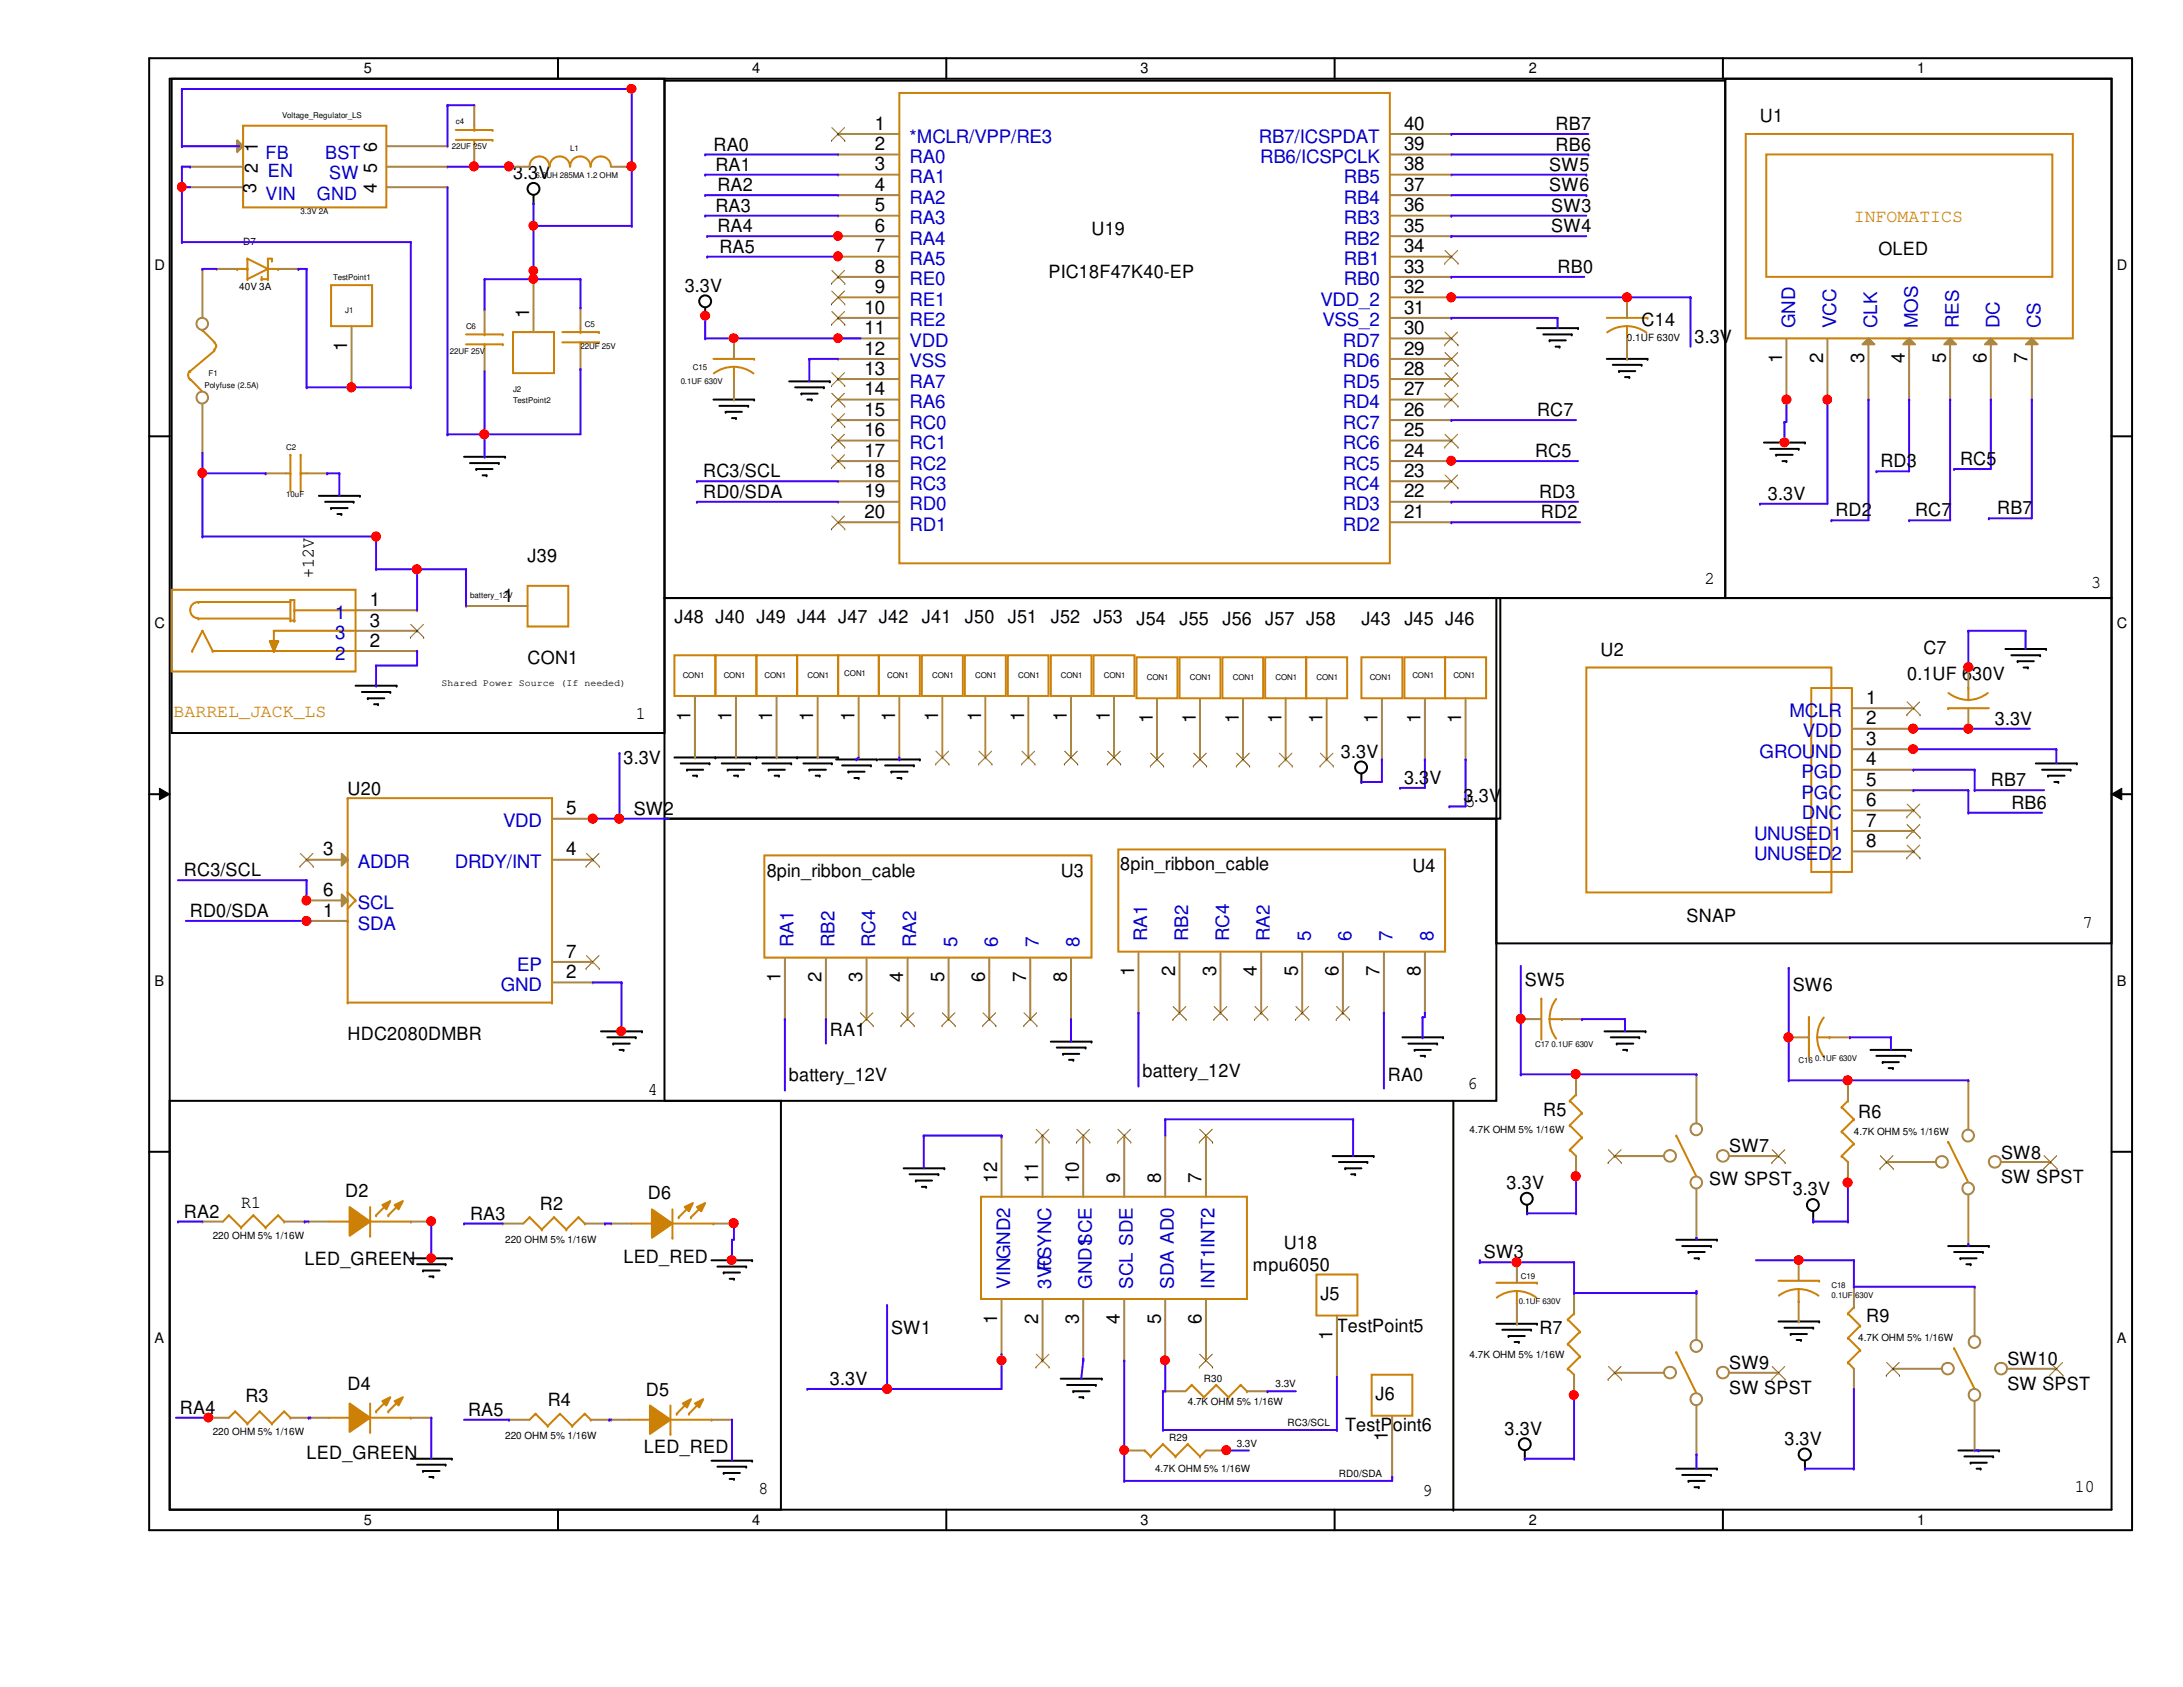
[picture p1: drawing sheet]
<svg xmlns="http://www.w3.org/2000/svg" width="279mm" height="216mm" viewBox="0 0 279 216" stroke-linecap="round" stroke-linejoin="round" font-family="sans-serif">
<defs><g id="words">
<g font-size="2.4">
<text x="112" y="16.6">1</text>
<text x="179.7" y="16.6">40</text>
<text x="112" y="19.2">2</text>
<text x="112" y="21.8">3</text>
<text x="179.7" y="21.8">38</text>
<text x="179.7" y="19.2">39</text>
<text x="112" y="24.4">4</text>
<text x="112" y="27.1">5</text>
<text x="112" y="29.7">6</text>
<text x="179.7" y="29.7">35</text>
<text x="179.7" y="27.1">36</text>
<text x="179.7" y="24.4">37</text>
<text x="112" y="32.3">7</text>
<text x="112" y="34.9">8</text>
<text x="179.7" y="34.9">33</text>
<text x="179.7" y="32.3">34</text>
<text x="67.7" y="40.7" transform="rotate(-90 67.7 40.7)">1</text>
<text x="110.7" y="40.1">10</text>
<text x="112" y="37.5">9</text>
<text x="179.7" y="40.1">31</text>
<text x="179.7" y="37.5">32</text>
<text x="44.4" y="44.9" transform="rotate(-90 44.4 44.9)">1</text>
<text x="110.7" y="42.8">11</text>
<text x="110.7" y="45.4">12</text>
<text x="110.7" y="48">13</text>
<text x="179.7" y="48">28</text>
<text x="179.7" y="45.4">29</text>
<text x="179.7" y="42.8">30</text>
<text x="228.1" y="46.5" transform="rotate(-90 228.1 46.5)">1</text>
<text x="233.3" y="46.5" transform="rotate(-90 233.3 46.5)">2</text>
<text x="238.6" y="46.5" transform="rotate(-90 238.6 46.5)">3</text>
<text x="243.8" y="46.5" transform="rotate(-90 243.8 46.5)">4</text>
<text x="249" y="46.5" transform="rotate(-90 249 46.5)">5</text>
<text x="254.3" y="46.5" transform="rotate(-90 254.3 46.5)">6</text>
<text x="259.5" y="46.5" transform="rotate(-90 259.5 46.5)">7</text>
<text x="110.7" y="50.6">14</text>
<text x="110.7" y="53.2">15</text>
<text x="179.7" y="53.2">26</text>
<text x="179.7" y="50.6">27</text>
<text x="110.7" y="55.8">16</text>
<text x="110.7" y="58.5">17</text>
<text x="179.7" y="58.5">24</text>
<text x="179.7" y="55.8">25</text>
<text x="110.7" y="61">18</text>
<text x="110.7" y="63.7">19</text>
<text x="179.7" y="63.7">22</text>
<text x="179.7" y="61">23</text>
<text x="110.7" y="66.3">20</text>
<text x="179.7" y="66.3">21</text>
<text x="47.3" y="77.6">1</text>
<text x="64.4" y="77">1</text>
<text x="47.3" y="82.8">2</text>
<text x="47.3" y="80.2">3</text>
<text x="88.4" y="92.2" transform="rotate(-90 88.4 92.2)">1</text>
<text x="93.6" y="92.2" transform="rotate(-90 93.6 92.2)">1</text>
<text x="98.8" y="92.2" transform="rotate(-90 98.8 92.2)">1</text>
<text x="104.1" y="92.2" transform="rotate(-90 104.1 92.2)">1</text>
<text x="109.3" y="92.2" transform="rotate(-90 109.3 92.2)">1</text>
<text x="114.6" y="92.2" transform="rotate(-90 114.6 92.2)">1</text>
<text x="120.1" y="92.2" transform="rotate(-90 120.1 92.2)">1</text>
<text x="125.6" y="92.2" transform="rotate(-90 125.6 92.2)">1</text>
<text x="131.1" y="92.2" transform="rotate(-90 131.1 92.2)">1</text>
<text x="136.5" y="92.2" transform="rotate(-90 136.5 92.2)">1</text>
<text x="142" y="92.2" transform="rotate(-90 142 92.2)">1</text>
<text x="147.5" y="92.5" transform="rotate(-90 147.5 92.5)">1</text>
<text x="153" y="92.5" transform="rotate(-90 153 92.5)">1</text>
<text x="158.5" y="92.5" transform="rotate(-90 158.5 92.5)">1</text>
<text x="164" y="92.5" transform="rotate(-90 164 92.5)">1</text>
<text x="169.2" y="92.5" transform="rotate(-90 169.2 92.5)">1</text>
<text x="176.3" y="92.5" transform="rotate(-90 176.3 92.5)">1</text>
<text x="181.8" y="92.5" transform="rotate(-90 181.8 92.5)">1</text>
<text x="187" y="92.5" transform="rotate(-90 187 92.5)">1</text>
<text x="238.8" y="95.3">3</text>
<text x="238.8" y="92.7">2</text>
<text x="238.8" y="90.1">1</text>
<text x="238.8" y="100.6">5</text>
<text x="238.8" y="98">4</text>
<text x="72.5" y="104.2">5</text>
<text x="238.8" y="105.8">7</text>
<text x="238.8" y="103.2">6</text>
<text x="41.4" y="109.5">3</text>
<text x="72.5" y="109.5">4</text>
<text x="238.8" y="108.4">8</text>
<text x="41.4" y="117.3">1</text>
<text x="41.4" y="114.7">6</text>
<text x="72.5" y="125.2">2</text>
<text x="72.5" y="122.6">7</text>
<text x="99.9" y="125.7" transform="rotate(-90 99.9 125.7)">1</text>
<text x="105.2" y="125.7" transform="rotate(-90 105.2 125.7)">2</text>
<text x="110.4" y="125.7" transform="rotate(-90 110.4 125.7)">3</text>
<text x="115.6" y="125.7" transform="rotate(-90 115.6 125.7)">4</text>
<text x="120.9" y="125.7" transform="rotate(-90 120.9 125.7)">5</text>
<text x="126.1" y="125.7" transform="rotate(-90 126.1 125.7)">6</text>
<text x="131.3" y="125.7" transform="rotate(-90 131.3 125.7)">7</text>
<text x="136.5" y="125.7" transform="rotate(-90 136.5 125.7)">8</text>
<text x="145.2" y="125" transform="rotate(-90 145.2 125)">1</text>
<text x="150.4" y="125" transform="rotate(-90 150.4 125)">2</text>
<text x="155.7" y="125" transform="rotate(-90 155.7 125)">3</text>
<text x="160.9" y="125" transform="rotate(-90 160.9 125)">4</text>
<text x="166.1" y="125" transform="rotate(-90 166.1 125)">5</text>
<text x="171.3" y="125" transform="rotate(-90 171.3 125)">6</text>
<text x="176.6" y="125" transform="rotate(-90 176.6 125)">7</text>
<text x="181.8" y="125" transform="rotate(-90 181.8 125)">8</text>
<text x="127.6" y="151.3" transform="rotate(-90 127.6 151.3)">12</text>
<text x="132.9" y="151.3" transform="rotate(-90 132.9 151.3)">11</text>
<text x="138.1" y="151.3" transform="rotate(-90 138.1 151.3)">10</text>
<text x="143.3" y="151.3" transform="rotate(-90 143.3 151.3)">9</text>
<text x="148.6" y="151.3" transform="rotate(-90 148.6 151.3)">8</text>
<text x="153.8" y="151.3" transform="rotate(-90 153.8 151.3)">7</text>
<text x="127.6" y="169.4" transform="rotate(-90 127.6 169.4)">1</text>
<text x="132.9" y="169.4" transform="rotate(-90 132.9 169.4)">2</text>
<text x="138.1" y="169.4" transform="rotate(-90 138.1 169.4)">3</text>
<text x="143.3" y="169.4" transform="rotate(-90 143.3 169.4)">4</text>
<text x="148.6" y="169.4" transform="rotate(-90 148.6 169.4)">5</text>
<text x="153.8" y="169.4" transform="rotate(-90 153.8 169.4)">6</text>
<text x="170.6" y="171.5" transform="rotate(-90 170.6 171.5)">1</text>
<text x="177.6" y="184.4" transform="rotate(-90 177.6 184.4)">1</text>
</g>
<g font-size="2.4" fill="#00c">
<text x="116.4" y="18.2">*MCLR/VPP/RE3</text>
<text x="116.4" y="20.9">RA0</text>
<text x="116.4" y="23.5">RA1</text>
<text x="161.1" y="18.2">RB7/ICSPDAT</text>
<text x="161.3" y="20.9">RB6/ICSPCLK</text>
<text x="172" y="23.5">RB5</text>
<text x="116.4" y="26.1">RA2</text>
<text x="116.4" y="28.7">RA3</text>
<text x="172" y="28.7">RB3</text>
<text x="172" y="26.1">RB4</text>
<text x="116.4" y="31.3">RA4</text>
<text x="116.4" y="34">RA5</text>
<text x="172" y="34">RB1</text>
<text x="172" y="31.3">RB2</text>
<text x="116.4" y="36.5">RE0</text>
<text x="116.4" y="39.2">RE1</text>
<text x="116.4" y="41.8">RE2</text>
<text x="169" y="39.2">VDD_2</text>
<text x="169.2" y="41.8">VSS_2</text>
<text x="172" y="36.5">RB0</text>
<text x="229.7" y="42" transform="rotate(-90 229.7 42)">GND</text>
<text x="235" y="42" transform="rotate(-90 235 42)">VCC</text>
<text x="240.2" y="42" transform="rotate(-90 240.2 42)">CLK</text>
<text x="245.4" y="42" transform="rotate(-90 245.4 42)">MOS</text>
<text x="250.7" y="42" transform="rotate(-90 250.7 42)">RES</text>
<text x="255.9" y="42" transform="rotate(-90 255.9 42)">DC</text>
<text x="261.2" y="42" transform="rotate(-90 261.2 42)">CS</text>
<text x="116.4" y="44.4">VDD</text>
<text x="116.4" y="47">VSS</text>
<text x="171.9" y="47">RD6</text>
<text x="171.9" y="44.4">RD7</text>
<text x="116.4" y="49.6">RA7</text>
<text x="116.4" y="52.2">RA6</text>
<text x="171.9" y="52.2">RD4</text>
<text x="171.9" y="49.6">RD5</text>
<text x="116.4" y="54.9">RC0</text>
<text x="116.4" y="57.5">RC1</text>
<text x="171.9" y="57.5">RC6</text>
<text x="171.9" y="54.9">RC7</text>
<text x="116.4" y="60.1">RC2</text>
<text x="116.4" y="62.7">RC3</text>
<text x="116.4" y="65.3">RD0</text>
<text x="171.9" y="65.3">RD3</text>
<text x="171.9" y="62.7">RC4</text>
<text x="171.9" y="60.1">RC5</text>
<text x="116.4" y="67.9">RD1</text>
<text x="171.9" y="67.9">RD2</text>
<text x="42.9" y="79.2">1</text>
<text x="42.9" y="81.8">3</text>
<text x="42.9" y="84.4">2</text>
<text x="229" y="91.7">MCLR</text>
<text x="230.8" y="94.4">VDD</text>
<text x="225.2" y="97">GROUND</text>
<text x="230.6" y="99.6">PGD</text>
<text x="64.4" y="105.9">VDD</text>
<text x="224.5" y="107.4">UNUSED1</text>
<text x="230.6" y="102.2">PGC</text>
<text x="230.6" y="104.8">DNC</text>
<text x="45.8" y="111.1">ADDR</text>
<text x="58.2" y="111.1">DRDY/INT</text>
<text x="224.5" y="110.1">UNUSED2</text>
<text x="45.8" y="119">SDA</text>
<text x="45.8" y="116.3">SCL</text>
<text x="66.2" y="124.2">EP</text>
<text x="101.6" y="121.2" transform="rotate(-90 101.6 121.2)">RA1</text>
<text x="106.8" y="121.2" transform="rotate(-90 106.8 121.2)">RB2</text>
<text x="112" y="121.2" transform="rotate(-90 112 121.2)">RC4</text>
<text x="117.3" y="121.2" transform="rotate(-90 117.3 121.2)">RA2</text>
<text x="122.5" y="121.2" transform="rotate(-90 122.5 121.2)">5</text>
<text x="127.7" y="121.2" transform="rotate(-90 127.7 121.2)">6</text>
<text x="133" y="121.2" transform="rotate(-90 133 121.2)">7</text>
<text x="138.2" y="121.2" transform="rotate(-90 138.2 121.2)">8</text>
<text x="146.8" y="120.5" transform="rotate(-90 146.8 120.5)">RA1</text>
<text x="152.1" y="120.5" transform="rotate(-90 152.1 120.5)">RB2</text>
<text x="157.3" y="120.5" transform="rotate(-90 157.3 120.5)">RC4</text>
<text x="162.5" y="120.5" transform="rotate(-90 162.5 120.5)">RA2</text>
<text x="167.8" y="120.5" transform="rotate(-90 167.8 120.5)">5</text>
<text x="173" y="120.5" transform="rotate(-90 173 120.5)">6</text>
<text x="178.2" y="120.5" transform="rotate(-90 178.2 120.5)">7</text>
<text x="183.5" y="120.5" transform="rotate(-90 183.5 120.5)">8</text>
<text x="64.1" y="126.8">GND</text>
<text x="139.7" y="159.4" transform="rotate(-90 139.7 159.4)">SCE</text>
<text x="129.3" y="164.9" transform="rotate(-90 129.3 164.9)">VINGND2</text>
<text x="134.5" y="164.9" transform="rotate(-90 134.5 164.9)">3V0</text>
<text x="134.5" y="162.6" transform="rotate(-90 134.5 162.6)">FSYNC</text>
<text x="139.7" y="164.9" transform="rotate(-90 139.7 164.9)">GND1</text>
<text x="145" y="164.9" transform="rotate(-90 145 164.9)">SCL SDE</text>
<text x="150.2" y="164.9" transform="rotate(-90 150.2 164.9)">SDA AD0</text>
<text x="155.4" y="164.9" transform="rotate(-90 155.4 164.9)">INT1INT2</text>
</g>
<g font-size="2.3">
<text x="199.1" y="16.6">RB7</text>
<text x="225.3" y="15.6">U1</text>
<text x="33" y="22.1" transform="rotate(-90 33 22.1)">2</text>
<text x="33" y="19.5" transform="rotate(-90 33 19.5)">1</text>
<text x="48.2" y="22.1" transform="rotate(-90 48.2 22.1)">5</text>
<text x="48.2" y="19.5" transform="rotate(-90 48.2 19.5)">6</text>
<text x="65.7" y="22.9">3.3V</text>
<text x="91.3" y="19.3">RA0</text>
<text x="91.6" y="21.8">RA1</text>
<text x="198.3" y="21.8">SW5</text>
<text x="199.1" y="19.3">RB6</text>
<text x="32.8" y="24.7" transform="rotate(-90 32.8 24.7)">3</text>
<text x="48.2" y="24.7" transform="rotate(-90 48.2 24.7)">4</text>
<text x="91.6" y="27.1">RA3</text>
<text x="91.8" y="24.5">RA2</text>
<text x="91.8" y="29.7">RA4</text>
<text x="198.3" y="24.5">SW6</text>
<text x="198.5" y="27.1">SW3</text>
<text x="198.5" y="29.7">SW4</text>
<text x="92.1" y="32.3">RA5</text>
<text x="134.2" y="35.5">PIC18F47K40-EP</text>
<text x="139.7" y="30">U19</text>
<text x="199.3" y="34.9">RB0</text>
<text x="240.4" y="32.6">OLED</text>
<text x="87.6" y="37.3">3.3V</text>
<text x="210.1" y="41.8">C14</text>
<text x="216.9" y="43.9">3.3V</text>
<text x="196.7" y="53.3">RC7</text>
<text x="196.5" y="58.5">RC5</text>
<text x="240.7" y="59.8">RD3</text>
<text x="250.9" y="59.5">RC5</text>
<text x="90" y="63.7">RD0/SDA</text>
<text x="90" y="61.1">RC3/SCL</text>
<text x="197" y="63.7">RD3</text>
<text x="226.3" y="64">3.3V</text>
<text x="255.6" y="65.8">RB7</text>
<text x="67.5" y="71.9">J39</text>
<text x="197.2" y="66.3">RD2</text>
<text x="234.9" y="66.1">RD2</text>
<text x="245.1" y="66.1">RC7</text>
<text x="40.2" y="73.9" transform="rotate(-90 40.2 73.9)">+12V</text>
<text x="218.2" y="74.8">2</text>
<text x="267.6" y="75.3">3</text>
<text x="86.3" y="79.7">J48 J40 J49 J44 J47 J42</text>
<text x="118" y="79.7">J41</text>
<text x="123.5" y="79.7">J50</text>
<text x="129" y="79.7">J51</text>
<text x="134.5" y="79.7">J52</text>
<text x="140" y="79.7">J53</text>
<text x="145.5" y="80">J54</text>
<text x="151" y="80">J55</text>
<text x="156.5" y="80">J56</text>
<text x="161.9" y="80">J57 J58</text>
<text x="174.2" y="80">J43</text>
<text x="179.7" y="80">J45 J46</text>
<text x="204.9" y="83.9">U2</text>
<text x="246.2" y="83.7">C7</text>
<text x="67.5" y="85">CON1</text>
<text x="244.1" y="87">0.1UF 630V</text>
<text x="81.4" y="92">1</text>
<text x="255.3" y="92.8">3.3V</text>
<text x="44.5" y="101.7">U20</text>
<text x="79.8" y="97.7">3.3V</text>
<text x="171.6" y="97">3.3V</text>
<text x="179.7" y="100.3">3.3V</text>
<text x="254.8" y="100.6">RB7</text>
<text x="81.1" y="104.3">SW2</text>
<text x="187.3" y="102.7">3.3V</text>
<text x="187.6" y="103.3">5</text>
<text x="257.4" y="103.5">RB6</text>
<text x="23.5" y="112.1">RC3/SCL</text>
<text x="98.1" y="112.2">8pin_ribbon_cable</text>
<text x="135.8" y="112.2">U3</text>
<text x="143.4" y="111.4">8pin_ribbon_cable</text>
<text x="180.8" y="111.6">U4</text>
<text x="24.3" y="117.3">RD0/SDA</text>
<text x="215.9" y="117.9">SNAP</text>
<text x="266.6" y="118.7">7</text>
<text x="195.2" y="126.2">SW5</text>
<text x="229.4" y="126.8">SW6</text>
<text x="44.5" y="133.1">HDC2080DMBR</text>
<text x="106.2" y="132.5">RA1</text>
<text x="146.2" y="137.8">battery_12V</text>
<text x="82.9" y="140.2">4</text>
<text x="101" y="138.3">battery_12V</text>
<text x="177.6" y="138.3">RA0</text>
<text x="187.8" y="139.4">6</text>
<text x="197.5" y="142.8">R5</text>
<text x="237.8" y="143">R6</text>
<text x="221.3" y="147.5">SW7</text>
<text x="256.1" y="148.3">SW8</text>
<text x="23.5" y="155.8">RA2</text>
<text x="30.9" y="154.6">R1</text>
<text x="44.2" y="153.2">D2</text>
<text x="69.1" y="154.8">R2</text>
<text x="82.9" y="153.5">D6</text>
<text x="192.8" y="152.2">3.3V</text>
<text x="218.7" y="151.7">SW SPST</text>
<text x="229.4" y="153">3.3V</text>
<text x="256.1" y="151.4">SW SPST</text>
<text x="39" y="161.9">LED_GREEN</text>
<text x="60.2" y="156.1">RA3</text>
<text x="79.8" y="161.6">LED_RED</text>
<text x="164.3" y="159.8">U18</text>
<text x="189.9" y="161">SW3</text>
<text x="160.4" y="162.7">mpu6050</text>
<text x="169" y="166.3">J5</text>
<text x="114" y="170.7">SW1</text>
<text x="171.1" y="170.5">TestPoint5</text>
<text x="197" y="170.8">R7</text>
<text x="238.8" y="169.2">R9</text>
<text x="31.4" y="179.4">R3</text>
<text x="44.5" y="177.8">D4</text>
<text x="70.1" y="179.9">R4</text>
<text x="82.7" y="178.6">D5</text>
<text x="106.2" y="177.2">3.3V</text>
<text x="176.1" y="179.2">J6</text>
<text x="221.3" y="175.2">SW9</text>
<text x="221.3" y="178.3">SW SPST</text>
<text x="256.9" y="174.7">SW10</text>
<text x="256.9" y="177.8">SW SPST</text>
<text x="23" y="180.9">RA4</text>
<text x="59.9" y="181.2">RA5</text>
<text x="82.4" y="186">LED_RED</text>
<text x="172.2" y="183.1">TestPoint6</text>
<text x="192.6" y="183.6">3.3V</text>
<text x="228.4" y="184.9">3.3V</text>
<text x="39.2" y="186.7">LED_GREEN</text>
<text x="97.1" y="191.2">8</text>
<text x="182.1" y="191.4">9</text>
<text x="265.6" y="190.9">10</text>
</g>
<g font-size="2.3" fill="#00c">
<text x="34" y="20.4">FB</text>
<text x="34.3" y="22.7">EN</text>
<text x="41.6" y="20.4">BST</text>
<text x="42.1" y="22.9">SW</text>
<text x="34" y="25.6">VIN</text>
<text x="40.6" y="25.6">GND</text>
</g>
<g font-size="2.3" fill="#cc8006">
<text x="237.3" y="28.4">INFOMATICS</text>
<text x="22.2" y="91.8">BARREL_JACK_LS</text>
</g>
<g font-size="1.9">
<text x="46.6" y="9.4">5</text>
<text x="96.3" y="9.4">4</text>
<text x="146" y="9.4">3</text>
<text x="195.7" y="9.4">2</text>
<text x="245.4" y="9.4">1</text>
<text x="19.8" y="34.6">D</text>
<text x="270.9" y="34.6">D</text>
<text x="19.8" y="80.3">C</text>
<text x="270.9" y="80.3">C</text>
<text x="19.8" y="126.2">B</text>
<text x="270.9" y="126.2">B</text>
<text x="19.8" y="171.9">A</text>
<text x="270.9" y="171.9">A</text>
<text x="46.6" y="195.2">5</text>
<text x="96.3" y="195.2">4</text>
<text x="146" y="195.2">3</text>
<text x="195.7" y="195.2">2</text>
<text x="245.4" y="195.2">1</text>
</g>
<g font-size="1.3">
<text x="31.1" y="31.4">D7</text>
<text x="30.6" y="37.2">40V 3A</text>
<text x="208.2" y="43.7">0.1UF 630V</text>
<text x="56.5" y="87.8">Shared Power Source (If needed)</text>
<text x="188.1" y="144.9">4.7K OHM 5% 1/16W</text>
<text x="237.3" y="145.2">4.7K OHM 5% 1/16W</text>
<text x="27.2" y="158.5">220 OHM 5% 1/16W</text>
<text x="64.6" y="159.1">220 OHM 5% 1/16W</text>
<text x="188.1" y="173.7">4.7K OHM 5% 1/16W</text>
<text x="237.8" y="171.6">4.7K OHM 5% 1/16W</text>
<text x="152" y="179.7">4.7K OHM 5% 1/16W</text>
<text x="154.1" y="176.9">R30</text>
<text x="163.2" y="177.5">3.3V</text>
<text x="27.2" y="183.7">220 OHM 5% 1/16W</text>
<text x="64.6" y="184.2">220 OHM 5% 1/16W</text>
<text x="149.6" y="184.4">R29</text>
<text x="158.3" y="185.1">3.3V</text>
<text x="164.8" y="182.5">RC3/SCL</text>
<text x="147.8" y="188.4">4.7K OHM 5% 1/16W</text>
<text x="171.4" y="189">RD0/SDA</text>
</g>
<g font-size="1">
<text x="36.1" y="15.2">Voltage_Regulator_LS</text>
<text x="58.3" y="15.9">c4</text>
<text x="57.8" y="19.1">22UF 25V</text>
<text x="68.5" y="22.7">6.8UH 285MA 1.2 OHM</text>
<text x="73" y="19.3">L1</text>
<text x="38.5" y="27.4">3.3V 2A</text>
<text x="42.6" y="35.8">TestPoint1</text>
<text x="44.2" y="40">J1</text>
<text x="74.8" y="41.8">C5</text>
<text x="57.6" y="45.3">22UF 25V</text>
<text x="59.6" y="42.1">C6</text>
<text x="74.3" y="44.7">22UF 25V</text>
<text x="88.7" y="47.3">C15</text>
<text x="26.2" y="49.7">Polyfuse (2.5A)</text>
<text x="26.7" y="48.1">F1</text>
<text x="65.7" y="50.2">J2</text>
<text x="65.7" y="51.5">TestPoint2</text>
<text x="87.1" y="49.1">0.1UF 630V</text>
<text x="36.6" y="57.5">C2</text>
<text x="36.6" y="63.5">10uF</text>
<text x="60.2" y="76.6">battery_12V</text>
<text x="87.4" y="86.8">CON1</text>
<text x="92.6" y="86.8">CON1</text>
<text x="97.8" y="86.8">CON1</text>
<text x="103.3" y="86.8">CON1</text>
<text x="108" y="86.6">CON1</text>
<text x="113.5" y="86.8">CON1</text>
<text x="119.3" y="86.8">CON1</text>
<text x="124.8" y="86.8">CON1</text>
<text x="130.3" y="86.8">CON1</text>
<text x="135.8" y="86.8">CON1</text>
<text x="141.3" y="86.8">CON1</text>
<text x="146.8" y="87.1">CON1</text>
<text x="152.3" y="87.1">CON1</text>
<text x="157.8" y="87.1">CON1</text>
<text x="163.2" y="87.1">CON1</text>
<text x="168.5" y="87.1">CON1</text>
<text x="175.3" y="87.1">CON1</text>
<text x="180.8" y="86.8">CON1</text>
<text x="186" y="86.8">CON1</text>
<text x="196.5" y="133.9">C17 0.1UF 630V</text>
<text x="230.2" y="136">C16</text>
<text x="232.3" y="135.8">0.1UF 630V</text>
<text x="194.4" y="166.9">0.1UF 630V</text>
<text x="194.6" y="163.7">C19</text>
<text x="234.4" y="164.8">C18</text>
<text x="234.4" y="166.1">0.1UF 630V</text>
</g>
</g></defs>
<path d="M19.1 7.5h253.8v188.3h-253.8zM21.7 10.1h248.6v183.1h-248.6z" fill="none" stroke="#000" stroke-width=".25"/>
<g fill="#fff">
<path d="M46.6 7.7h1v2.1h-1z"/>
<path d="M46.6 193.5h1v2.1h-1z"/>
</g>
<path d="M71.4 7.5v2.6M71.4 193.2v2.6" fill="none" stroke="#000" stroke-width=".25"/>
<g fill="#fff">
<path d="M96.3 7.7h1v2.1h-1z"/>
<path d="M96.3 193.5h1v2.1h-1z"/>
</g>
<path d="M121.1 7.5v2.6M121.1 193.2v2.6" fill="none" stroke="#000" stroke-width=".25"/>
<g fill="#fff">
<path d="M146 7.7h1v2.1h-1z"/>
<path d="M146 193.5h1v2.1h-1z"/>
</g>
<path d="M170.8 7.5v2.6M170.8 193.2v2.6" fill="none" stroke="#000" stroke-width=".25"/>
<g fill="#fff">
<path d="M195.7 7.7h1v2.1h-1z"/>
<path d="M195.7 193.5h1v2.1h-1z"/>
</g>
<path d="M220.5 7.5v2.6M220.5 193.2v2.6" fill="none" stroke="#000" stroke-width=".25"/>
<g fill="#fff">
<path d="M245.4 7.7h1v2.1h-1z"/>
<path d="M245.4 193.5h1v2.1h-1z"/>
<path d="M19.8 32.9h1.3v2.1h-1.3z"/>
<path d="M270.9 32.9h1.3v2.1h-1.3z"/>
<path d="M19.8 78.7h1.3v2.1h-1.3z"/>
<path d="M270.9 78.7h1.3v2.1h-1.3z"/>
</g>
<path d="M19.1 55.8h2.6M270.3 55.8h2.6" fill="none" stroke="#000" stroke-width=".25"/>
<g fill="#fff">
<path d="M19.8 124.5h1.2v2.1h-1.2z"/>
<path d="M270.9 124.5h1.3v2.1h-1.3z"/>
</g>
<path d="M19.1 101.6h2.6M270.3 101.6h2.6" fill="none" stroke="#000" stroke-width=".25"/>
<path d="M20.4 100.9l1.3 .7-1.3 .8zM270.3 101.6l1.3-.7v1.5z" fill="#000"/>
<path d="M20.4 100.9l1.3 .7-1.3 .8zM270.3 101.6l1.3-.7v1.5z" fill="none" stroke="#000" stroke-width=".13"/>
<g fill="#fff">
<path d="M19.8 170.3h1.2v2h-1.2z"/>
<path d="M270.9 170.3h1.3v2h-1.3z"/>
</g>
<g fill="none" stroke="#000" stroke-width=".25">
<path d="M22 10.1h63v83.7h-63zM85 10.3h135.8v66.2h-135.8zM220.8 10.1h49.5v66.4h-49.5zM68.3 26h.1M68.3 25v1M90.3 39.4v1M59.4 58.5h5.2M60.2 59.3h3.6M63.8 59.3h.1M64.6 58.5h.1M90.3 40.4h.1M91.3 51.1h5.2"/>
<path d="M92.1 51.9h3.7M92.9 52.7h.1M92.9 52.7h2.1M93.7 53.5h.5M94.2 53.5h.1M95.8 51.9h.1M96.5 51.1h.1M101 48.8h5.2M101.8 49.6h3.7M102.6 50.4h.1M102.6 50.4h2M103.3 51.1h.6"/>
<path d="M103.9 51.1h.1M105.5 49.6h.1M106.2 48.8h.1M196.7 42h5.3M197.5 42.8h3.7M198.3 43.6h.1M198.3 43.6h2.1M199.1 44.4h.5M199.6 44.4h.1M201.2 42.8h.1M202 42h.1M205.7 45.9h5.2"/>
<path d="M206.4 46.7h3.7M207.2 47.5h.1M207.2 47.5h2.1M208 48.3h.5M208.5 48.3h.1M210.1 46.7h.1M210.9 45.9h.1M225.8 56.6h5.2M226.6 57.4h3.6M227.3 58.2h.1M227.3 58.2h2.1M228.1 59h.5"/>
<path d="M228.6 59h.1M230.2 57.4h.1M231 56.6h.1M40.8 63.5h5.3M41.6 64.2h3.7M42.4 65h.1M42.4 65h2.1M43.2 65.8h.5M43.7 65.8h.1M45.3 64.2h.1M46.1 63.5h.1M61 60h.1"/>
<path d="M61 60h2M61.8 60.8h.5M62.3 60.8h.1M85 76.5h107v28.3h-107zM191.5 76.5h78.8v44.2h-78.8zM45.5 87.8h5.3M46.3 88.6h3.7M47.1 89.4h.1M47.1 89.4h2.1M47.9 90.1h.5M48.4 90.1h.1M50 88.6h.1"/>
<path d="M50.8 87.8h.1M86.3 96.9h21M87.1 97.7h3.7M87.9 98.5h.1M87.9 98.5h2.1M88.7 99.3h.5M89.2 99.3h.1M90.8 97.7h.1M91.6 96.9h.1M92.4 97.7h3.6M93.1 98.5h.1M93.1 98.5h2.2"/>
<path d="M93.9 99.3h.5M94.4 99.3h.1M96 97.7h.1M96.8 96.9h.1M97.6 97.7h3.7M98.4 98.5h.1M98.4 98.5h2.1M99.1 99.3h.6M99.7 99.3h.1M101.3 97.7h.1M102 96.9h.1M102.8 97.7h3.7"/>
<path d="M103.6 98.5h.1M103.6 98.5h2.1M104.4 99.3h.5M104.9 99.3h.1M106.5 97.7h.1M107 97.2h5.2M107.3 96.9h.1M107.8 98h3.7M108.6 98.8h.1M108.6 98.8h2.1M109.3 99.6h.6M109.9 99.6h.1"/>
<path d="M111.5 98h.1M112.2 97.2h.1M112.5 97.2h5.2M113.3 98h3.7M114.1 98.8h.1M114.1 98.8h2.1M114.9 99.6h.5M115.4 99.6h.1M117 98h.1M117.7 97.2h.1M174.2 99v1.1M256.7 83.1h5.2"/>
<path d="M257.4 83.9h3.7M258.2 84.6h.1M258.2 84.6h2.1M259 85.4h.5M259.5 85.4h.1M260.6 97.7h5.2M261.1 83.9h.1M261.4 98.5h3.6M261.9 83.1h.1M262.1 99.3h.1M262.1 99.3h2.1M265 98.5h.1"/>
<path d="M265.8 97.7h.1M85 104.8h106.5v36.1h-106.5zM174.2 100.1h.1M262.9 100.1h.5M263.4 100.1h.1M76.9 132h5.3M77.7 132.8h3.7M78.5 133.6h.1M78.5 133.6h2.1M79.3 134.4h.5M79.8 134.4h.1M81.4 132.8h.1"/>
<path d="M82.2 132h.1M134.5 133.3h5.2M135.3 134.1h3.6M136.1 134.9h.1M136.1 134.9h2M136.8 135.6h.6M137.4 135.6h.1M138.9 134.1h.1M139.7 133.3h.1M179.5 132.8h5.2M180.3 133.6h3.6M181.1 134.4h.1"/>
<path d="M181.1 134.4h2M181.8 135.1h.6M182.4 135.1h.1M183.9 133.6h.1M184.7 132.8h.1M205.4 132h5.2M206.2 132.8h3.6M206.9 133.6h.1M206.9 133.6h2.1M207.7 134.4h.5M208.2 134.4h.1M209.8 132.8h.1"/>
<path d="M210.6 132h.1M239.4 134.4h5.2M240.2 135.1h3.6M241 135.9h.1M241 135.9h2M241.7 136.7h.6M242.3 136.7h.1M243.8 135.1h.1M244.6 134.4h.1M19.1 147.4h2.6M21.7 140.9h78.2v52.3h-78.2zM115.7 149.5h5.2"/>
<path d="M116.4 150.3h3.7M117.2 151.1h.1M117.2 151.1h2.1M118 151.9h.5M118.5 151.9h.1M120.1 150.3h.1M120.9 149.5h.1M170.6 148h5.2M171.4 148.7h3.6M172.2 149.5h.1M172.2 149.5h2M172.9 150.3h.5"/>
<path d="M173.4 150.3h.1M175 148.7h.1M175.8 148h.1M186 140.9v52.3M195.5 155.3h.1M195.5 154.2v1.1M214.5 158.7h5.3M215.3 159.5h3.7M219 159.5h.1M219.8 158.7h.1M232.1 156h.1M232.1 155v1"/>
<path d="M249.3 159.5h5.3M254.6 159.5h.1M270.3 147.4h2.6M52.6 161h5.2M53.4 161.8h3.6M54.1 162.6h.1M54.1 162.6h2.2M54.9 163.4h.6M55.5 163.4h.1M57 161.8h.1M57.8 161h.1M91.1 161.3h5.2"/>
<path d="M91.8 162.1h3.7M92.6 162.9h.1M92.6 162.9h2.1M93.4 163.7h.5M93.9 163.7h.1M95.5 162.1h.1M96.3 161.3h.1M135.8 176.4h5.2M136.6 177.2h3.7M137.4 178.1h.1M137.4 178.1h2M138.1 178.8h.5"/>
<path d="M138.6 178.8h.1M140.3 177.2h.1M141 176.4h.1M191.5 169.4h5.2M192.3 170.2h3.7M193.1 171h.1M193.1 171h2.1M193.8 171.7h.6M194.4 171.7h.1M196 170.2h.1M196.7 169.4h.1M216.1 160.2h.1"/>
<path d="M216.1 160.2h2.1M216.9 161h.5M217.4 161h.1M227.6 169.1h5.2M228.4 169.9h3.7M229.2 170.7h.1M229.2 170.7h2.1M230 171.5h.5M230.5 171.5h.1M232.1 169.9h.1M232.8 169.1h.1M250.1 160.2h3.7"/>
<path d="M250.9 161h.1M250.9 161h2.1M251.7 161.8h.5M252.2 161.8h.1M253.8 160.2h.1M52.6 186.7h5.2M53.4 187.5h3.6M54.1 188.3h.1M54.1 188.3h2.2M54.9 189h.6M55.5 189h.1M57 187.5h.1"/>
<path d="M57.8 186.7h.1M91.1 186.9h5.2M91.8 187.7h3.7M92.6 188.5h.1M92.6 188.5h2.1M93.4 189.3h.5M93.9 189.3h.1M95.5 187.7h.1M96.3 186.9h.1M186 193.2h.1M195.2 186.7h.1M195.2 185.6v1.1"/>
<path d="M214.5 188h5.3M215.3 188.8h3.7M216.1 189.5h.1M216.1 189.5h2.1M216.9 190.3h.5M217.4 190.3h.1M219 188.8h.1M219.8 188h.1M231 188h.1M231 186.9v1.1M250.7 185.6h5.2M251.4 186.4h3.7"/>
<path d="M252.2 187.2h.1M252.2 187.2h2.1M253 188h.5M253.5 188h.1M255.1 186.4h.1M255.9 185.6h.1"/>
<circle cx="68.3" cy="24.2" r=".76"/>
<circle cx="90.3" cy="38.6" r=".76"/>
<circle cx="174.2" cy="98.2" r=".76"/>
<circle cx="195.4" cy="153.4" r=".76"/>
<circle cx="232" cy="154.2" r=".76"/>
<circle cx="195.2" cy="184.8" r=".76"/>
<circle cx="231" cy="186.1" r=".77"/>
</g>
<path d="M107.3 83.9h5.2v5.2h-5.2zM42.1 156.3h2.6M44.7 156.3h.1M47.4 158.2h.1M47.4 154.5v3.7M47.4 156.3h5.2M52.6 156.3h.1M168.5 163.1h5.2v5.3h-5.2zM175.6 175.9h5.2v5.3h-5.2z" fill="none" stroke="#cc8006" stroke-width=".25"/>
<path d="M109.9 96.9h.1M109.9 89.1v7.8M171.1 176.2h.1M171.1 168.4v7.8M178.2 189h.1M178.2 181.2v7.8" fill="none" stroke="#a84" stroke-width=".25"/>
<path d="M44.7 154.5l2.7 1.8-2.7 1.9z" fill-rule="evenodd" fill="#cc8006"/>
<path d="M44.7 154.5l2.7 1.8-2.7 1.9z" fill="none" stroke="#cc8006" stroke-width=".25"/>
<path d="M50.5 154.2l1.1-.5-.6 1.1z" fill-rule="evenodd" fill="#cc8006"/>
<path d="M50.5 154.2l1.1-.5-.6 1.1z" fill="none" stroke="#cc8006" stroke-width=".25"/>
<path d="M48.9 154.2l1.1-.5-.6 1.1z" fill-rule="evenodd" fill="#cc8006"/>
<g fill="none" stroke="#cc8006" stroke-width=".25">
<path d="M67.8 21.3a1.27 1.27 0 0 1 1.2-1.3 1.27 1.27 0 0 1 1.3 1.3M70.4 21.3a1.29 1.29 0 0 1 1.2-1.3 1.29 1.29 0 0 1 1.3 1.3M73 21.3a1.29 1.29 0 0 1 1.3-1.3 1.29 1.29 0 0 1 1.3 1.3M75.6 21.3a1.29 1.29 0 0 1 1.3-1.3 1.29 1.29 0 0 1 1.3 1.3M22 75.5h23.5v10.4h-23.5zM25.4 79.2h.1M25.4 77h.1M25.4 77a1.04 1.04 0 0 0-1.1 1.1 1.04 1.04 0 0 0 1.1 1M25.4 79.2h11.8M25.4 77h11.8M37.2 79.4h.1M37.2 76.8h.1"/>
<path d="M37.2 76.8h.5v2.6M37.2 76.8v2.6M37.2 79.4h.5M37.7 78.1h.1M37.7 79.4h.1M37.7 78.1h7.8M24.6 83.3h.1M25.9 80.7h.1M25.9 80.7l1.3 2.6M25.9 80.7l-1.3 2.6M27.2 83.3h.1M27.2 83.3h18.3"/>
<path d="M34.5 82h.1M34.5 82h1.1M34.5 82l.6 1.3M35.1 80.7h.1M35.1 83.3h.1M35.1 80.7h10.4M35.1 80.7v2.6M35.6 82h.1M35.6 82l-.5 1.3M48.1 155.5h.1M48.9 154.2l1.1-.5-.6 1.1zM49.7 155.5h.1"/>
<path d="M49.7 154l-1.6 1.5M51.3 154l-1.6 1.5"/>
</g>
<path d="M65.2 21.3h.1M65.2 21.3h2.6M78.2 21.3h2.7M80.9 21.3h.1M39.5 156.3h.1M39.5 156.3h2.6M52.6 156.3h2.6M55.2 156.3h.1" fill="none" stroke="#a84" stroke-width=".25"/>
<path d="M34.5 82h1.1l-.5 1.3z" fill="#cc8006"/>
<g fill="none" stroke="#cc8006" stroke-width=".25">
<path d="M34.5 82h1.1l-.5 1.3zM44.5 102.1h.1M44.5 110h.1M44.5 114.2h.1M44.5 115.2h.1M44.5 117.9h.1M44.5 102.1h26.2M44.5 102.1v26.2M44.5 114.2l1 1M45.5 115.2h.1M45.5 115.2l-1 1.1M70.7 102.1h.1"/>
<path d="M70.7 104.8h.1M70.7 110h.1M70.7 102.1v26.2M44.5 128.3h.1M44.5 128.3h26.2M70.7 128.3h.1M70.7 125.7h.1M70.7 123.1h.1M236.5 174.4h.1M236.5 171.2h.1M236.5 168.1h.1M236.5 174.4l.8 .8"/>
<path d="M236.5 171.2l1.6 1.6M236.5 168.1l1.6 1.6M237.3 167.3h.1M237.3 167.3l-.8 .8M238.1 172.8h.1M238.1 169.7h.1M238.1 172.8l-1.6 1.6M238.1 169.7l-1.6 1.5M68.5 180.9h.1M68.5 180.9l-.7 .8M68.5 180.9l1.6 1.6M70.1 182.5h.1"/>
<path d="M71.7 180.9h.1M71.7 180.9l-1.6 1.6M71.7 180.9l1.5 1.6M73.2 182.5h.1M74.8 180.9h.1M74.8 180.9l-1.6 1.6M74.8 180.9l.8 .8M75.6 181.7h.1M146.5 185.6h.1M146.5 185.6l.8 .8M147.3 186.4h.1M148.8 184.8h.1"/>
<path d="M148.8 184.8l1.7 1.6M148.8 184.8l-1.5 1.6M150.5 186.4h.1M152 184.8h.1M152 184.8l1.6 1.6M152 184.8l-1.5 1.6M153.6 186.4h.1M154.3 185.6l-.7 .8"/>
</g>
<g fill="none" stroke="#a84" stroke-width=".25">
<path d="M45.5 78.1h7.9M53.4 78.1h.1M45.5 83.3h7.9M45.5 80.7h7.9M53.4 83.3h.1M53.4 80.7h.1M39.2 117.9h.1M39.2 117.9h5.3M70.7 125.7h5.2M75.9 125.7h.1M237.3 177.8h.1M237.3 164.7h.1"/>
<path d="M237.3 164.7v2.6M237.3 175.2v2.6M65.2 181.7h.1M65.2 181.7h2.6M75.6 181.7h2.6M78.2 181.7h.1M143.9 185.6h.1M143.9 185.6h2.6M154.3 185.6h2.7M157 185.6h.1"/>
</g>
<path d="M52.6 79.9l1.6 1.7M54.2 79.9l-1.7 1.7M52.5 81.6h.1M54.2 81.6h.1" fill="none" stroke="#804000" stroke-width=".13"/>
<path d="M43.7 109.3l.8 .7-.8 .8z" fill="#a84"/>
<path d="M39.2 110h.1M39.2 110h5.3M43.7 109.3l.8 .7-.8 .8zM70.7 110h5.2M70.7 104.8h5.2M75.9 110h.1M75.9 104.8h.1" fill="none" stroke="#a84" stroke-width=".25"/>
<path d="M38.4 110.9h.1M38.4 109.2l1.7 1.7M40 109.2l-1.6 1.7M40.1 110.9h.1M75 110.9h.1M75.1 109.2l1.6 1.7M76.7 109.2l-1.7 1.7M76.7 110.9h.1" fill="none" stroke="#804000" stroke-width=".13"/>
<path d="M43.7 114.5l.8 .7-.8 .8z" fill="#a84"/>
<g fill="none" stroke="#a84" stroke-width=".25">
<path d="M62 39.6h.1M62 39.6v2.6M68.3 34.7h.1M68.3 34.7v7.8M74.3 39.4h.1M74.3 39.4v2.6M62 47.5h.1M62 44.9v2.6M74.3 47.2h.1M74.3 44.6v2.6M120.6 96.9h.1M120.6 89.1v7.8"/>
<path d="M131.6 96.9h.1M131.6 89.1v7.8M159.1 97.2h.1M159.1 89.4v7.8M187.6 97.2h.1M187.6 89.4v7.8M39.2 115.2h.1M39.2 115.2h5.3M43.7 114.5l.8 .7-.8 .8zM70.7 123.1h5.2M75.9 123.1h.1M201.7 137.5h.1"/>
<path d="M201.7 137.5v2.6M25.9 156.3h.1M25.9 156.3h2.6M36.4 156.3h2.6M39 156.3h.1M128.2 145.3h.1M128.2 145.3v7.9M133.4 145.3h.1M133.4 145.3v7.9M138.6 145.3h.1M138.6 145.3v7.9M143.9 145.3h.1"/>
<path d="M143.9 145.3v7.9M149.1 145.3h.1M149.1 145.3v7.9M154.3 145.3h.1M154.3 145.3v7.9M201.7 150.6h.1M201.7 148v2.6M128.2 174.1h.1M128.2 166.2v7.9M133.4 174.1h.1M133.4 166.2v7.9M138.6 174.1h.1"/>
<path d="M138.6 166.2v7.9M143.9 174.1h.1M143.9 166.2v7.9M149.1 174.1h.1M149.1 166.2v7.9M154.3 174.1h.1M154.3 166.2v7.9"/>
</g>
<g fill="none" stroke="#804000" stroke-width=".13">
<path d="M119.8 97.8h.1M119.8 96.1l1.7 1.7M121.4 96.1l-1.6 1.7M121.5 97.8h.1M130.8 97.8h.1M130.8 96.1l1.7 1.7M132.4 96.1l-1.6 1.7M132.5 97.8h.1M158.2 98h.1M158.3 96.4l1.6 1.6M159.9 96.4l-1.7 1.6M159.9 98h.1"/>
<path d="M75 124h.1M75.1 122.3l1.6 1.7M76.7 122.3l-1.7 1.7M76.7 124h.1M132.6 146.2h.1M132.6 144.5l1.7 1.7M134.2 144.5l-1.6 1.7M134.3 146.2h.1M137.8 146.2h.1M137.8 144.5l1.7 1.7M139.4 144.5l-1.6 1.7M139.5 146.2h.1"/>
<path d="M143 146.2h.1M143.1 144.5l1.6 1.7M144.7 144.5l-1.7 1.7M144.7 146.2h.1M153.5 146.2h.1M153.5 144.5l1.7 1.7M155.2 144.5l-1.7 1.7M155.2 146.2h.1M132.6 175h.1M132.6 173.3l1.7 1.7M134.2 173.3l-1.6 1.7M134.3 175h.1"/>
<path d="M153.5 175h.1M153.5 173.3l1.7 1.7M155.2 173.3l-1.7 1.7M155.2 175h.1"/>
</g>
<g fill="none" stroke="#cc8006" stroke-width=".25">
<path d="M59.6 44.1h4.7M59.6 42.8h4.7M62 42.8h.1M62 44.1h.1M62 42.2v.6M62 44.1v.8M64.3 44.1h.1M64.3 42.8h.1M65.7 42.5h5.2v5.3h-5.2zM72 43.8h4.7M72 42.5h4.7M74.3 42.5h.1"/>
<path d="M74.3 43.8h.1M74.3 42v.5M74.3 43.8v.8M76.7 43.8h.1M76.7 42.5h.1M118 83.9h5.2v5.2h-5.2zM129 83.9h5.2v5.2h-5.2zM156.5 84.1h5.2v5.3h-5.2zM185 84.1h5.2v5.3h-5.2zM29.3 155.5h.1M29.3 155.5l-.8 .8M29.3 155.5l1.6 1.6"/>
<path d="M30.9 157.1h.1M32.4 155.5h.1M32.4 155.5l-1.5 1.6M32.4 155.5l1.6 1.6M34 157.1h.1M35.6 155.5h.1M35.6 155.5l-1.6 1.6M35.6 155.5l.8 .8M36.4 156.3h.1M125.6 153.2h34v13h-34zM200.9 147.2h.1M200.9 144h.1"/>
<path d="M200.9 140.9h.1M200.9 147.2l.8 .8M200.9 144l1.6 1.6M200.9 140.9l1.6 1.6M201.7 140.1h.1M201.7 140.1l-.8 .8M202.5 145.6h.1M202.5 142.5h.1M202.5 145.6l-1.6 1.6M202.5 142.5l-1.6 1.5M47.4 179.6v3.7M42.1 181.4h2.6"/>
<path d="M44.7 181.4h.1M47.4 183.3h.1M47.4 181.4h5.2M52.6 181.4h.1"/>
</g>
<path d="M44.7 179.6l2.7 1.8-2.7 1.9z" fill-rule="evenodd" fill="#cc8006"/>
<path d="M44.7 179.6l2.7 1.8-2.7 1.9z" fill="none" stroke="#cc8006" stroke-width=".25"/>
<path d="M50.5 179.3l1.1-.5-.6 1.1z" fill-rule="evenodd" fill="#cc8006"/>
<path d="M50.5 179.3l1.1-.5-.6 1.1z" fill="none" stroke="#cc8006" stroke-width=".25"/>
<path d="M48.9 179.3l1.1-.5-.6 1.1z" fill-rule="evenodd" fill="#cc8006"/>
<g fill="none" stroke="#cc8006" stroke-width=".25">
<path d="M30.4 34.4h.1M30.4 34.4h1.3M31.7 33.1h.1M31.7 34.4h.1M31.7 35.7h.1M31.7 33.1l2.6 1.3M31.7 33.1v2.6M33.5 35.7h.1M33.5 35.7h.8M33.5 35.4v.3M34.3 34.4h.1M34.3 33.1h.1"/>
<path d="M34.3 35.7h.1M34.3 34.4l-2.6 1.3M34.3 33.1h.5v.3M34.3 33.1v2.6M34.3 34.4h1.3M34.8 33.4h.1M35.6 34.4h.1M37.2 58.2h.1M37.2 58.2v4.7M38.5 58.2h.1M38.5 58.2v4.7M91.3 45.9h5.2"/>
<path d="M93.9 48.5h.1M93.9 46.9a4.1 4.1 0 0 1 2.5 .9M93.9 46.9a4.2 4.2 0 0 0-2.5 .9M93.9 46.9v1.6M96.5 45.9h.1M36.6 60.6h.6M37.2 60.6h.1M38.5 60.6h.1M38.5 60.6h.7M67.5 75h5.2v5.2h-5.2zM91.6 83.9h5.2v5.2h-5.2zM102 83.9h5.3v5.2h-5.3z"/>
<path d="M134.5 83.9h5.2v5.2h-5.2zM145.5 84.1h5.2v5.3h-5.2zM161.9 84.1h5.3v5.3h-5.3zM179.7 84.1h5.3v5.3h-5.3zM143.1 108.7h41.9v13.1h-41.9zM231.5 130.2h.1M231.5 130.2v5.2M232.6 132.8a4 4 0 0 0 .9 2.5M232.6 132.8h1.5M233.4 130.2a4.2 4.2 0 0 0-.8 2.6M234.1 132.8h.1M214.5 145.3h.1"/>
<path d="M214.5 145.3l2.6 5.3M48.9 179.3l1.1-.5-.6 1.1zM49.7 179.1l-1.6 1.5M51.3 179.1l-1.6 1.5M152.5 177.2h.1M152.5 177.2l-.8 .9M152.5 177.2l1.6 1.6M154.1 178.8h.1M155.7 177.2h.1M155.7 177.2l-1.6 1.6M155.7 177.2l1.5 1.6M157.2 178.8h.1"/>
<path d="M158.8 177.2h.1M158.8 177.2l-1.6 1.6M158.8 177.2l.8 .9M159.6 178.1h.1M191.5 164.2h5.2M194.1 166.8h.1M194.1 165.2a4.1 4.1 0 0 1 2.5 .9M194.1 165.2a4.2 4.2 0 0 0-2.5 .9M194.1 165.2v1.6M196.7 164.2h.1M48.1 180.6h.1M49.7 180.6h.1"/>
</g>
<g fill="none" stroke="#a84" stroke-width=".25">
<path d="M27.7 34.4h.1M27.7 34.4h2.7M35.6 34.4h2.6M38.2 34.4h.1M93.9 43.3h.1M93.9 51.1h.1M93.9 43.3v2.6M93.9 48.5v2.6M34 60.6h.1M34 60.6h2.6M39.2 60.6h2.7M41.9 60.6h.1"/>
<path d="M59.6 77.6h.1M59.6 77.6h7.9M94.2 96.9h.1M94.2 89.1v7.8M104.6 96.9h.1M104.6 89.1v7.8M137.1 96.9h.1M137.1 89.1v7.8M148.1 97.2h.1M148.1 89.4v7.8M164.5 97.2h.1M164.5 89.4v7.8"/>
<path d="M182.4 97.2h.1M182.4 89.4v7.8M145.7 129.6h.1M145.7 121.8v7.8M151 129.6h.1M151 121.8v7.8M156.2 129.6h.1M156.2 121.8v7.8M161.4 129.6h.1M161.4 121.8v7.8M166.7 129.6h.1M166.7 121.8v7.8"/>
<path d="M171.9 129.6h.1M171.9 121.8v7.8M177.1 129.6h.1M177.1 121.8v7.8M182.4 129.6h.1M182.4 121.8v7.8M228.9 132.8h.1M228.9 132.8h2.6M234.1 132.8h2.7M236.8 132.8h.1M149.1 178.1h.1M149.1 178.1h2.6"/>
<path d="M159.6 178.1h2.6M162.2 178.1h.1M194.1 161.5h.1M194.1 169.4h.1M194.1 161.5v2.7M194.1 166.8v2.6M39.5 181.4h.1M39.5 181.4h2.6M52.6 181.4h2.6M55.2 181.4h.1"/>
</g>
<g fill="none" stroke="#804000" stroke-width=".13">
<path d="M136.2 97.8h.1M136.3 96.1l1.6 1.7M137.9 96.1l-1.7 1.7M137.9 97.8h.1M147.2 98h.1M147.3 96.4l1.6 1.6M148.9 96.4l-1.7 1.6M148.9 98h.1M163.7 98h.1M163.7 96.4l1.7 1.6M165.4 96.4l-1.7 1.6M165.4 98h.1"/>
<path d="M150.1 130.5h.1M150.2 128.8l1.6 1.7M151.8 128.8l-1.7 1.7M151.8 130.5h.1M155.4 130.5h.1M155.4 128.8l1.7 1.7M157 128.8l-1.6 1.7M157.1 130.5h.1M160.6 130.5h.1M160.6 128.8l1.7 1.7M162.2 128.8l-1.6 1.7M162.3 130.5h.1"/>
<path d="M165.8 130.5h.1M165.9 128.8l1.6 1.7M167.5 128.8l-1.7 1.7M167.5 130.5h.1M171 130.5h.1M171.1 128.8l1.6 1.7M172.7 128.8l-1.7 1.7M172.7 130.5h.1"/>
</g>
<circle cx="217.1" cy="151.3" r=".75" fill="#fff"/>
<g fill="none" stroke="#a84" stroke-width=".25">
<path d="M217.1 158.4h.1M217.1 152.1v6.3"/>
<circle cx="217.1" cy="151.3" r=".75"/>
</g>
<circle cx="217.1" cy="144.5" r=".75" fill="#fff"/>
<g fill="none" stroke="#a84" stroke-width=".25">
<path d="M217.1 137.5h.1M217.1 137.5v6.3"/>
<circle cx="217.1" cy="144.5" r=".75"/>
</g>
<circle cx="220.5" cy="147.9" r=".75" fill="#fff"/>
<g fill="none" stroke="#a84" stroke-width=".25">
<path d="M221.3 148h6.3M227.6 148h.1"/>
<circle cx="220.5" cy="147.9" r=".75"/>
</g>
<path d="M226.8 148.8h.1M226.8 147.2l1.7 1.6M228.4 147.2l-1.6 1.6M228.5 148.8h.1" fill="none" stroke="#804000" stroke-width=".13"/>
<circle cx="213.7" cy="147.9" r=".75" fill="#fff"/>
<g fill="none" stroke="#a84" stroke-width=".25">
<path d="M99.4 96.9h.1M99.4 89.1v7.8M142.6 96.9h.1M142.6 89.1v7.8M169.8 97.2h.1M169.8 89.4v7.8M237 98.5h7.9M237 95.9h7.9M237 93.3h7.9M237 90.6h7.9M244.9 98.5h.1M244.9 95.9h.1"/>
<path d="M244.9 93.3h.1M244.9 90.6h.1M251.9 93.3h.1M251.9 85.4h.1M251.9 85.4v2.7M251.9 90.6v2.7M237 109h7.9M237 106.3h7.9M237 103.7h7.9M237 101.1h7.9M244.9 109h.1M244.9 106.3h.1"/>
<path d="M244.9 103.7h.1M244.9 101.1h.1M206.7 148h.1M206.7 148h6.3"/>
<circle cx="213.7" cy="147.9" r=".75"/>
</g>
<g fill="none" stroke="#804000" stroke-width=".13">
<path d="M141.7 97.8h.1M141.8 96.1l1.6 1.7M143.4 96.1l-1.7 1.7M143.4 97.8h.1M169 98h.1M169 96.4l1.6 1.6M170.6 96.4l-1.6 1.6M170.6 98h.1M244.1 91.5h.1M244.1 89.8l1.6 1.7M245.7 89.8l-1.6 1.7M245.7 91.5h.1"/>
<path d="M244.1 109.8h.1M244.1 107.2h.1M244.1 104.6h.1M244.1 108.2l1.6 1.6M244.1 105.5l1.6 1.7M244.1 102.9l1.6 1.7M245.7 108.2l-1.6 1.6M245.7 105.5l-1.6 1.7M245.7 102.9l-1.6 1.7M245.7 109.8h.1M245.7 107.2h.1M245.7 104.6h.1"/>
<path d="M205.8 148.8h.1M205.9 147.2l1.6 1.6M207.5 147.2l-1.7 1.6M207.5 148.8h.1"/>
</g>
<path d="M31.1 16.1h18.3v10.4h-18.3zM96.8 83.9h5.2v5.2h-5.2zM140 83.9h5.2v5.2h-5.2zM167.2 84.1h5.2v5.3h-5.2zM203 85.4h31.4v28.8h-31.4zM231.8 88.1h5.2v23.5h-5.2zM249.3 90.6h.1M249.3 90.6h5.3M249.4 88.7a4 4 0 0 0 5 0M251.9 88.1h.1M251.9 88.1v1.5" fill="none" stroke="#cc8006" stroke-width=".25"/>
<path d="M30.4 17.9l.7 .8-.7 .8z" fill="#a84"/>
<g fill="none" stroke="#a84" stroke-width=".25">
<path d="M23.3 18.7h.1M23.3 18.7h7.8M30.4 17.9l.7 .8-.7 .8zM49.4 18.7h7.9M57.3 18.7h.1M23.3 21.3h.1M23.3 24h.1M23.3 21.3h7.8M23.3 24h7.8M49.4 21.3h7.9M49.4 24h7.9M57.3 24h.1"/>
<path d="M57.3 21.3h.1"/>
</g>
<path d="M214.5 173.1h.1M214.5 173.1l2.6 5.2" fill="none" stroke="#cc8006" stroke-width=".25"/>
<circle cx="217.1" cy="179.1" r=".75" fill="#fff"/>
<g fill="none" stroke="#a84" stroke-width=".25">
<path d="M217.1 179.9v6.2M217.1 186.1h.1"/>
<circle cx="217.1" cy="179.1" r=".75"/>
</g>
<circle cx="217.1" cy="172.2" r=".75" fill="#fff"/>
<g fill="none" stroke="#a84" stroke-width=".25">
<path d="M217.1 165.2h.1M217.1 165.2v6.3"/>
<circle cx="217.1" cy="172.2" r=".75"/>
</g>
<circle cx="220.5" cy="175.7" r=".75" fill="#fff"/>
<g fill="none" stroke="#a84" stroke-width=".25">
<path d="M221.3 175.7h6.3M227.6 175.7h.1"/>
<circle cx="220.5" cy="175.7" r=".75"/>
</g>
<path d="M226.8 176.5h.1M226.8 174.9l1.7 1.6M228.4 174.9l-1.6 1.6M228.5 176.5h.1" fill="none" stroke="#804000" stroke-width=".13"/>
<circle cx="213.7" cy="175.7" r=".75" fill="#fff"/>
<g fill="none" stroke="#a84" stroke-width=".25">
<path d="M208.2 38.1h.1M208.2 38.1v2.6M45 49.6h.1M45 41.7v7.9M208.2 45.9h.1M208.2 43.3v2.6M126.1 96.9h.1M126.1 89.1v7.8M176.9 97.2h.1M176.9 89.4v7.8M206.7 175.7h.1M206.7 175.7h6.3"/>
<path d="M230.2 161.3h.1M230.2 169.1h.1M230.2 161.3v2.6M230.2 166.5v2.6M26.7 181.4h.1M26.7 181.4h2.6M37.2 181.4h2.6M39.8 181.4h.1"/>
<circle cx="213.7" cy="175.7" r=".75"/>
</g>
<path d="M125.3 97.8h.1M125.3 96.1l1.7 1.7M126.9 96.1l-1.6 1.7M127 97.8h.1M205.8 176.5h.1M205.9 174.9l1.6 1.6M207.5 174.9l-1.7 1.6M207.5 176.5h.1" fill="none" stroke="#804000" stroke-width=".13"/>
<g fill="none" stroke="#cc8006" stroke-width=".25">
<path d="M42.4 36.5h5.2v5.2h-5.2zM205.7 40.7h5.2M208.2 43.3h.1M208.2 41.7a4.1 4.1 0 0 1 2.5 .9M208.2 41.7a4.1 4.1 0 0 0-2.5 .8M208.2 41.7v1.6M210.9 40.7h.1M123.5 83.9h5.2v5.2h-5.2zM174.2 84.1h5.3v5.3h-5.3zM249.3 146.1h.1M249.3 146.1l2.6 5.2M227.6 163.9h5.2"/>
<path d="M230.2 166.5h.1M230.2 165a4.3 4.3 0 0 1 2.5 .8M230.2 165a4.2 4.2 0 0 0-2.5 .8M230.2 165v1.5M232.8 163.9h.1M30.1 180.6h.1M30.1 180.6l-.8 .8M30.1 180.6l1.6 1.6M31.7 182.2h.1M33.2 180.6h.1M33.2 180.6l-1.5 1.6M33.2 180.6l1.6 1.6"/>
<path d="M34.8 182.2h.1M36.4 180.6h.1M36.4 180.6l-1.6 1.6M36.4 180.6l.8 .8M37.2 181.4h.1"/>
</g>
<circle cx="251.9" cy="152.1" r=".75" fill="#fff"/>
<g fill="none" stroke="#a84" stroke-width=".25">
<path d="M251.9 159.2h.1M251.9 152.9v6.3"/>
<circle cx="251.9" cy="152.1" r=".75"/>
</g>
<circle cx="251.9" cy="145.3" r=".75" fill="#fff"/>
<g fill="none" stroke="#a84" stroke-width=".25">
<path d="M251.9 138.3h.1M251.9 138.3v6.3"/>
<circle cx="251.9" cy="145.3" r=".75"/>
</g>
<circle cx="255.3" cy="148.7" r=".75" fill="#fff"/>
<g fill="none" stroke="#a84" stroke-width=".25">
<path d="M256.1 148.7h6.3M262.4 148.7h.1"/>
<circle cx="255.3" cy="148.7" r=".75"/>
</g>
<path d="M261.6 149.6h.1M261.6 147.9l1.7 1.7M263.2 147.9l-1.6 1.7M263.3 149.6h.1" fill="none" stroke="#804000" stroke-width=".13"/>
<circle cx="248.5" cy="148.7" r=".75" fill="#fff"/>
<g fill="none" stroke="#a84" stroke-width=".25">
<path d="M88.9 96.9h.1M88.9 89.1v7.8M153.6 97.2h.1M153.6 89.4v7.8M241.5 148.7h.1M241.5 148.7h6.3M201.5 178.6h.1M201.5 165.5h.1M201.5 165.5v2.6M201.5 175.9v2.7"/>
<circle cx="248.5" cy="148.7" r=".75"/>
</g>
<path d="M152.7 98h.1M152.8 96.4l1.6 1.6M154.4 96.4l-1.7 1.6M154.4 98h.1M240.6 149.6h.1M240.7 147.9l1.6 1.7M242.3 147.9l-1.7 1.7M242.3 149.6h.1" fill="none" stroke="#804000" stroke-width=".13"/>
<g fill="none" stroke="#cc8006" stroke-width=".25">
<path d="M86.3 83.9h5.3v5.2h-5.3zM151 84.1h5.2v5.3h-5.2zM200.7 175.2h.1M200.7 172h.1M200.7 168.9h.1M200.7 175.2l.8 .7M200.7 172l1.5 1.6M200.7 168.9l1.5 1.5M201.5 168.1h.1M201.5 168.1l-.8 .8M202.2 173.6h.1M202.2 170.4h.1"/>
<path d="M202.2 173.6l-1.5 1.6M202.2 170.4l-1.5 1.6M250.1 172.6h.1M250.1 172.6l2.6 5.2"/>
</g>
<circle cx="252.7" cy="178.5" r=".75" fill="#fff"/>
<g fill="none" stroke="#a84" stroke-width=".25">
<path d="M252.7 179.3v6.3M252.7 185.6h.1"/>
<circle cx="252.7" cy="178.5" r=".75"/>
</g>
<circle cx="252.7" cy="171.7" r=".75" fill="#fff"/>
<g fill="none" stroke="#a84" stroke-width=".25">
<path d="M252.7 164.7h.1M252.7 164.7v6.3"/>
<circle cx="252.7" cy="171.7" r=".75"/>
</g>
<circle cx="256.1" cy="175.2" r=".75" fill="#fff"/>
<g fill="none" stroke="#a84" stroke-width=".25">
<path d="M256.9 175.2h6.3M263.2 175.2h.1"/>
<circle cx="256.1" cy="175.2" r=".75"/>
</g>
<path d="M262.3 176h.1M262.4 174.4l1.6 1.6M264 174.4l-1.7 1.6M264 176h.1" fill="none" stroke="#804000" stroke-width=".13"/>
<circle cx="249.3" cy="175.2" r=".75" fill="#fff"/>
<g fill="none" stroke="#a84" stroke-width=".25">
<path d="M242.3 175.2h.1M242.3 175.2h6.2"/>
<circle cx="249.3" cy="175.2" r=".75"/>
</g>
<path d="M241.4 176h.1M241.5 174.4l1.6 1.6M243.1 174.4l-1.7 1.6M243.1 176h.1" fill="none" stroke="#804000" stroke-width=".13"/>
<path d="M80.9 156.6h2.5M83.4 156.6h.1M86.1 158.4h.1M86.1 154.8v3.6M86.1 156.6h5.2M91.3 156.6h.1" fill="none" stroke="#cc8006" stroke-width=".25"/>
<path d="M83.4 154.8l2.7 1.8-2.7 1.8z" fill-rule="evenodd" fill="#cc8006"/>
<path d="M83.4 154.8l2.7 1.8-2.7 1.8z" fill="none" stroke="#cc8006" stroke-width=".25"/>
<path d="M89.2 154.5l1.1-.5-.6 1z" fill-rule="evenodd" fill="#cc8006"/>
<path d="M89.2 154.5l1.1-.5-.6 1z" fill="none" stroke="#cc8006" stroke-width=".25"/>
<path d="M87.6 154.5l1.1-.5-.5 1z" fill-rule="evenodd" fill="#cc8006"/>
<g fill="none" stroke="#cc8006" stroke-width=".25">
<path d="M24.3 47.5a.77 .77 0 0 0 0 1M24.3 48.5h.1M24.3 47.5h.1M24.3 48.5l1.6 1.6M25.9 42.2h.1M25.9 42.2l1.6 1.6M27.4 43.9a.5 .5 0 0 1 0 .8M27.5 44.9l-3.2 2.6M112.5 83.9h5.2v5.2h-5.2zM86.9 155.8h.1M87.6 154.5l1.1-.5-.5 1zM88.4 155.8h.1"/>
<path d="M88.4 154.2l-1.5 1.6M90 154.2l-1.6 1.6"/>
</g>
<path d="M115.1 96.9h.1M115.1 89.1v7.8M78.2 156.6h.1M78.2 156.6h2.7M91.3 156.6h2.6M93.9 156.6h.1" fill="none" stroke="#a84" stroke-width=".25"/>
<circle cx="25.9" cy="50.9" r=".75" fill="#fff"/>
<g fill="none" stroke="#a84" stroke-width=".25">
<path d="M25.9 58h.1M25.9 51.7v6.3"/>
<circle cx="25.9" cy="50.9" r=".75"/>
</g>
<circle cx="25.9" cy="41.4" r=".75" fill="#fff"/>
<g fill="none" stroke="#a84" stroke-width=".25">
<path d="M60.7 13.5h.1M60.7 13.5v2.6M60.7 18.7v2.6M25.9 34.4h.1M25.9 34.4v6.3M60.7 21.3h.1M228.6 51.1h.1M228.6 43.3v7.8M233.9 51.1h.1M233.9 43.3v7.8M100.5 130.4h.1M100.5 122.6v7.8"/>
<path d="M105.7 130.4h.1M105.7 122.6v7.8M110.9 130.4h.1M110.9 122.6v7.8M116.2 130.4h.1M116.2 122.6v7.8M121.4 130.4h.1M121.4 122.6v7.8M126.6 130.4h.1M126.6 122.6v7.8M131.9 130.4h.1M131.9 122.6v7.8"/>
<path d="M137.1 130.4h.1M137.1 122.6v7.8M194.6 130.4h.1M194.6 130.4h2.7M199.9 130.4h2.6M202.5 130.4h.1M64.3 156.6h.1M64.3 156.6h2.7M74.8 156.6h2.6M77.4 156.6h.1"/>
<circle cx="25.9" cy="41.4" r=".75"/>
</g>
<g fill="none" stroke="#cc8006" stroke-width=".25">
<path d="M58.3 17.9h4.7M58.3 16.6h4.7M60.7 16.6h.1M60.7 17.9h.1M60.7 16.1v.5M60.7 17.9v.8M63 17.9h.1M63 16.6h.1M223.4 17.1h41.9v26.2h-41.9zM226.1 19.8h36.6v15.6h-36.6zM97.8 109.5h41.9v13.1h-41.9zM197.3 127.8h.1"/>
<path d="M197.3 127.8v5.3M198.3 130.4a4.1 4.1 0 0 0 .9 2.5M198.3 130.4h1.6M199.2 127.8a4.2 4.2 0 0 0-.9 2.7v-.1M199.9 130.4h.1M67.8 155.8h.1M67.8 155.8l-.8 .8M67.8 155.8l1.5 1.6M69.3 157.4h.1M70.9 155.8h.1M70.9 155.8l-1.6 1.6M70.9 155.8l1.6 1.6"/>
<path d="M72.5 157.4h.1M74 155.8h.1M74 155.8l-1.5 1.6M74 155.8l.8 .8M74.8 156.6h.1"/>
</g>
<g fill="none" stroke="#804000" stroke-width=".13">
<path d="M110.1 131.3h.1M110.1 129.6l1.7 1.7M111.7 129.6l-1.6 1.7M111.8 131.3h.1M115.3 131.3h.1M115.4 129.6l1.6 1.7M117 129.6l-1.7 1.7M117 131.3h.1M120.6 131.3h.1M120.6 129.6l1.7 1.7M122.2 129.6l-1.6 1.7M122.3 131.3h.1"/>
<path d="M125.8 131.3h.1M125.8 129.6l1.7 1.7M127.4 129.6l-1.6 1.7M127.5 131.3h.1M131 131.3h.1M131.1 129.6l1.6 1.7M132.7 129.6l-1.7 1.7M132.7 131.3h.1"/>
</g>
<path d="M239.1 43.3l.8 .8h-1.5z" fill="#a84"/>
<path d="M239.1 43.3l.8 .8h-1.5zM239.1 51.1h.1M239.1 43.3v7.8" fill="none" stroke="#a84" stroke-width=".25"/>
<path d="M243.6 44.1l.7-.8 .8 .8z" fill="#a84"/>
<path d="M243.6 44.1l.7-.8 .8 .8zM244.3 51.1h.1M244.3 43.3v7.8" fill="none" stroke="#a84" stroke-width=".25"/>
<path d="M248.8 44.1l.8-.8 .8 .8z" fill="#a84"/>
<path d="M248.8 44.1l.8-.8 .8 .8zM249.6 51.1h.1M249.6 43.3v7.8" fill="none" stroke="#a84" stroke-width=".25"/>
<path d="M254.8 43.3l.8 .8h-1.6z" fill="#a84"/>
<path d="M254.8 43.3l.8 .8h-1.6zM254.8 51.1h.1M254.8 43.3v7.8" fill="none" stroke="#a84" stroke-width=".25"/>
<path d="M259.3 44.1l.8-.8 .7 .8z" fill="#a84"/>
<g fill="none" stroke="#a84" stroke-width=".25">
<path d="M107.3 17.1h.1M107.3 19.8h.1M107.3 17.1h7.8M107.3 19.8h7.8M177.9 17.1h7.9M177.9 19.8h7.9M185.8 19.8h.1M185.8 17.1h.1M107.3 22.4h.1M107.3 25h.1M107.3 27.6h.1M107.3 30.2h.1"/>
<path d="M107.3 32.9h.1M107.3 35.4h.1M107.3 38.1h.1M107.3 22.4h7.8M107.3 25h7.8M107.3 27.6h7.8M107.3 30.2h7.8M107.3 32.9h7.8M107.3 35.4h7.8M107.3 38.1h7.8M177.9 22.4h7.9M177.9 25h7.9"/>
<path d="M177.9 27.6h7.9M177.9 30.2h7.9M177.9 32.9h7.9M177.9 35.4h7.9M177.9 38.1h7.9M185.8 38.1h.1M185.8 35.4h.1M185.8 32.9h.1M185.8 30.2h.1M185.8 27.6h.1M185.8 25h.1M185.8 22.4h.1"/>
<path d="M107.3 40.7h.1M107.3 43.3h.1M107.3 45.9h.1M107.3 48.5h.1M107.3 51.1h.1M107.3 53.8h.1M107.3 56.4h.1M107.3 59h.1M107.3 40.7h7.8M107.3 43.3h7.8M107.3 45.9h7.8M107.3 48.5h7.8"/>
<path d="M107.3 51.1h7.8M107.3 53.8h7.8M107.3 56.4h7.8M107.3 59h7.8M177.9 40.7h7.9M177.9 43.3h7.9M177.9 45.9h7.9M177.9 48.5h7.9M177.9 51.1h7.9M177.9 53.8h7.9M177.9 56.4h7.9M177.9 59h7.9"/>
<path d="M185.8 59h.1M185.8 56.4h.1M185.8 53.8h.1M185.8 51.1h.1M185.8 48.5h.1M185.8 45.9h.1M185.8 43.3h.1M185.8 40.7h.1M259.3 44.1l.8-.8 .7 .8zM260.1 51.1h.1M260.1 43.3v7.8M107.3 61.6h.1"/>
<path d="M107.3 64.2h.1M107.3 66.8h.1M107.3 61.6h7.8M107.3 64.2h7.8M107.3 66.8h7.8M177.9 61.6h7.9M177.9 64.2h7.9M177.9 66.8h7.9M185.8 66.8h.1M185.8 64.2h.1M185.8 61.6h.1M236.5 138.3h.1"/>
<path d="M236.5 138.3v2.6M236.5 151.3h.1M236.5 148.7v2.6"/>
</g>
<g fill="none" stroke="#cc8006" stroke-width=".25">
<path d="M115.1 11.9h62.8v60.2h-62.8zM235.7 148h.1M235.7 144.8h.1M235.7 141.7h.1M235.7 148l.8 .7M235.7 144.8l1.6 1.6M235.7 141.7l1.6 1.6M236.5 140.9h.1M236.5 140.9l-.8 .8M237.3 146.4h.1M237.3 143.3h.1M237.3 146.4l-1.6 1.6"/>
<path d="M237.3 143.3l-1.6 1.5M85.8 179.9v3.6M80.6 181.7h2.6M83.2 181.7h.1M85.8 183.5h.1M85.8 181.7h5.3M91.1 181.7h.1"/>
</g>
<g fill="none" stroke="#804000" stroke-width=".13">
<path d="M106.4 18h.1M106.5 16.3l1.6 1.7M108.1 16.3l-1.7 1.7M108.1 18h.1M106.4 36.3h.1M106.4 38.9h.1M106.5 34.6l1.6 1.7M106.5 37.3l1.6 1.6M106.5 39.9l1.6 1.6M108.1 34.6l-1.7 1.7M108.1 37.3l-1.7 1.6M108.1 39.9l-1.7 1.6"/>
<path d="M108.1 36.3h.1M108.1 38.9h.1M184.9 33.7h.1M185 32l1.6 1.7M186.6 32l-1.7 1.7M186.6 33.7h.1M106.4 41.5h.1M106.4 49.4h.1M106.4 52h.1M106.4 54.6h.1M106.4 57.2h.1M106.4 59.9h.1"/>
<path d="M106.5 47.7l1.6 1.7M106.5 50.3l1.6 1.7M106.5 53l1.6 1.6M106.5 55.6l1.6 1.6M106.5 58.2l1.6 1.7M108.1 47.7l-1.7 1.7M108.1 50.3l-1.7 1.7M108.1 53l-1.7 1.6M108.1 55.6l-1.7 1.6M108.1 58.2l-1.7 1.7M108.1 41.5h.1M108.1 49.4h.1"/>
<path d="M108.1 52h.1M108.1 54.6h.1M108.1 57.2h.1M108.1 59.9h.1M184.9 57.2h.1M184.9 52h.1M184.9 49.4h.1M184.9 46.8h.1M184.9 44.2h.1M185 55.6l1.6 1.6M185 50.3l1.6 1.7M185 47.7l1.6 1.7"/>
<path d="M185 45.1l1.6 1.7M185 42.5l1.6 1.7M186.6 55.6l-1.7 1.6M186.6 50.3l-1.7 1.7M186.6 47.7l-1.7 1.7M186.6 45.1l-1.7 1.7M186.6 42.5l-1.7 1.7M186.6 57.2h.1M186.6 52h.1M186.6 49.4h.1M186.6 46.8h.1M186.6 44.2h.1"/>
<path d="M106.4 67.7h.1M106.5 66l1.6 1.7M108.1 66l-1.7 1.7M108.1 67.7h.1M184.9 62.4h.1M185 60.8l1.6 1.6M186.6 60.8l-1.7 1.6M186.6 62.4h.1"/>
</g>
<path d="M83.2 179.9l2.6 1.8-2.6 1.8z" fill-rule="evenodd" fill="#cc8006"/>
<path d="M83.2 179.9l2.6 1.8-2.6 1.8z" fill="none" stroke="#cc8006" stroke-width=".25"/>
<path d="M88.9 179.6l1.1-.5-.5 1z" fill-rule="evenodd" fill="#cc8006"/>
<path d="M88.9 179.6l1.1-.5-.5 1z" fill="none" stroke="#cc8006" stroke-width=".25"/>
<path d="M87.4 179.6l1-.5-.5 1z" fill-rule="evenodd" fill="#cc8006"/>
<path d="M87.4 179.6l1-.5-.5 1zM88.2 179.3l-1.6 1.6M89.7 179.3l-1.5 1.6M86.6 180.9h.1M88.2 180.9h.1" fill="none" stroke="#cc8006" stroke-width=".25"/>
<path d="M78 181.7h.1M78 181.7h2.6M91.1 181.7h2.6M93.7 181.7h.1" fill="none" stroke="#a84" stroke-width=".25"/>
<path d="M39.2 49.6h.1M39.2 49.6h5.8" fill="none" stroke="#4200ff" stroke-width=".25"/>
<circle cx="45" cy="49.6" r=".5" fill="#f00"/>
<circle cx="45" cy="49.6" r=".5" fill="none" stroke="#f00" stroke-width=".25"/>
<path d="M228.6 50.9h.1M228.6 50.9v.2" fill="none" stroke="#4200ff" stroke-width=".25"/>
<circle cx="228.6" cy="51.1" r=".51" fill="#f00"/>
<circle cx="228.6" cy="51.1" r=".51" fill="none" stroke="#f00" stroke-width=".25"/>
<path d="M25.9 58v2.6M228.4 56.6h.1M228.4 56.6v.3M228.6 51.1h.1M228.6 51.1v2.9M25.9 60.6h.1" fill="none" stroke="#4200ff" stroke-width=".25"/>
<circle cx="25.9" cy="60.5" r=".5" fill="#f00"/>
<circle cx="25.9" cy="60.5" r=".5" fill="none" stroke="#f00" stroke-width=".25"/>
<path d="M48.1 68.7h.1M48.1 68.2v.5M53.4 83.3h.1M53.4 83.3v1.9M55.2 156h.1M55.2 156v.3" fill="none" stroke="#4200ff" stroke-width=".25"/>
<circle cx="55.2" cy="156.3" r=".5" fill="#f00"/>
<circle cx="55.2" cy="156.3" r=".5" fill="none" stroke="#f00" stroke-width=".25"/>
<path d="M194.6 137.5h.1M194.6 130.4h.1M194.6 137.5h7.1M194.6 123.6v6.8M22.8 156.3h.1M22.8 156.3h3.1M39 156.3h.1M39 156.3h.5M55.2 156.3v4.7M55.2 161h.1M55.2 181.4h.1M55.2 181.4v5.3" fill="none" stroke="#4200ff" stroke-width=".25"/>
<circle cx="194.6" cy="130.4" r=".5" fill="#f00"/>
<circle cx="194.6" cy="130.4" r=".5" fill="none" stroke="#f00" stroke-width=".25"/>
<path d="M244.3 93.3h.1M244.3 93.3h7.6M244.9 93.3h.1" fill="none" stroke="#4200ff" stroke-width=".25"/>
<circle cx="251.9" cy="93.3" r=".51" fill="#f00"/>
<circle cx="251.9" cy="93.3" r=".51" fill="none" stroke="#f00" stroke-width=".25"/>
<circle cx="244.9" cy="93.3" r=".51" fill="#f00"/>
<circle cx="244.9" cy="93.3" r=".51" fill="none" stroke="#f00" stroke-width=".25"/>
<path d="M244.3 95.9h.1M244.3 95.9h18.9M244.9 95.9h.1" fill="none" stroke="#4200ff" stroke-width=".25"/>
<circle cx="244.9" cy="95.9" r=".5" fill="#f00"/>
<circle cx="244.9" cy="95.9" r=".5" fill="none" stroke="#f00" stroke-width=".25"/>
<g fill="none" stroke="#4200ff" stroke-width=".25">
<path d="M233.9 50.9h.1M233.9 51.1h.1M233.9 50.9v13.6M244.9 98.5h.1M244.9 98.5h7.8M252.7 98.5h.1M252.7 98.5v2.6M263.2 95.9h.1M263.2 95.9v1.8M244.9 101.1h.1M244.9 101.1h7M251.9 101.1h.1"/>
<path d="M251.9 104h.1M251.9 101.1v2.9M251.9 104h9.5M252.7 101.1h.1M252.7 101.1h8.9"/>
</g>
<circle cx="233.9" cy="51.1" r=".5" fill="#f00"/>
<circle cx="233.9" cy="51.1" r=".5" fill="none" stroke="#f00" stroke-width=".25"/>
<g fill="none" stroke="#4200ff" stroke-width=".25">
<path d="M239.1 51.1h.1M239.1 51.1v15.5h-4.7M244.3 51.1h.1M244.3 51.1v9.2h-4.1M249.6 51.1h.1M249.6 51.1v15.5h-5.3M254.8 51.1h.1M254.8 51.1v8.9h-4.7M260.1 51.1h.1M260.1 51.1v15.2h-5.5M225.3 64.5h.1M225.3 64.5h8.6"/>
<path d="M234.4 66.6h.1M240.2 60.3h.1M244.3 66.6h.1M250.1 60h.1M254.6 66.3h.1M118.2 145.3h.1M118.2 145.3h10M118.2 145.3v4.2M128.2 145.3h.1M128.2 145.3v.3M103.3 177.8h.1M103.3 177.8h10.2"/>
<path d="M138.6 173.9h.1M138.6 174.1h.1M138.6 173.9v.2M138.6 174.1l-.2 2.3M143.9 174.1h.1M143.9 174.1v11.5M149.1 173.9h.1M149.1 173.9v.2"/>
</g>
<circle cx="143.9" cy="185.6" r=".5" fill="#f00"/>
<circle cx="143.9" cy="185.6" r=".5" fill="none" stroke="#f00" stroke-width=".25"/>
<path d="M113.5 167h.1M113.5 167v10.8" fill="none" stroke="#4200ff" stroke-width=".25"/>
<circle cx="113.5" cy="177.8" r=".51" fill="#f00"/>
<circle cx="113.5" cy="177.8" r=".51" fill="none" stroke="#f00" stroke-width=".25"/>
<path d="M149.1 174.1h.1M149.1 174.1v4" fill="none" stroke="#4200ff" stroke-width=".25"/>
<circle cx="149.1" cy="174.1" r=".5" fill="#f00"/>
<circle cx="149.1" cy="174.1" r=".5" fill="none" stroke="#f00" stroke-width=".25"/>
<path d="M228.9 123.9h.1M228.9 123.9v8.9M217.1 158.4h.1M217.1 158.4v.3M113.5 177.8h.1M113.5 177.8h14.7" fill="none" stroke="#4200ff" stroke-width=".25"/>
<circle cx="228.9" cy="132.8" r=".51" fill="#f00"/>
<circle cx="228.9" cy="132.8" r=".51" fill="none" stroke="#f00" stroke-width=".25"/>
<g fill="none" stroke="#4200ff" stroke-width=".25">
<path d="M228.9 138.3h.1M228.9 138.3h7.6M251.9 159.2h.1M251.9 159.2v.3M55.2 161.3h.1M55.2 161v.3M189.4 161.3h.1M189.4 161.5h.1M189.4 161.3v.2M189.4 161.5h4.7M224.7 161.3h5.5M230.2 161.3h.1"/>
<path d="M217.1 186.1h.1M217.1 186.1v1.9"/>
</g>
<circle cx="55.2" cy="161" r=".49" fill="#f00"/>
<circle cx="55.2" cy="161" r=".49" fill="none" stroke="#f00" stroke-width=".25"/>
<path d="M77.4 156.6h.1M77.4 156.6h.8M93.9 156.3h.1M93.9 156.3v.3" fill="none" stroke="#4200ff" stroke-width=".25"/>
<circle cx="93.9" cy="156.5" r=".51" fill="#f00"/>
<circle cx="93.9" cy="156.5" r=".51" fill="none" stroke="#f00" stroke-width=".25"/>
<path d="M93.9 156.6h.1M93.9 156.6v2.1M93.7 161.5h.1M93.7 161.3v.2" fill="none" stroke="#4200ff" stroke-width=".25"/>
<circle cx="93.7" cy="161.3" r=".5" fill="#f00"/>
<circle cx="93.7" cy="161.3" r=".5" fill="none" stroke="#f00" stroke-width=".25"/>
<path d="M59.4 156.6h.1M59.4 156.6h4.9M22.5 181.4h4.2M26.7 181.4h.1M59.4 181.7h5.8M65.2 181.7h.1M93.7 181.7h.1M93.7 181.7v5.2" fill="none" stroke="#4200ff" stroke-width=".25"/>
<circle cx="26.7" cy="181.4" r=".5" fill="#f00"/>
<circle cx="26.7" cy="181.4" r=".5" fill="none" stroke="#f00" stroke-width=".25"/>
<path d="M128.2 173.3h.1M128.2 174.1h.1M128.2 173.3v4.5M26.7 181.4h.1M26.7 181.4h.3" fill="none" stroke="#4200ff" stroke-width=".25"/>
<circle cx="128.2" cy="174.1" r=".5" fill="#f00"/>
<circle cx="128.2" cy="174.1" r=".5" fill="none" stroke="#f00" stroke-width=".25"/>
<path d="M156.5 185.6h.1M156.5 185.6h.5" fill="none" stroke="#4200ff" stroke-width=".25"/>
<circle cx="156.9" cy="185.6" r=".5" fill="#f00"/>
<circle cx="156.9" cy="185.6" r=".5" fill="none" stroke="#f00" stroke-width=".25"/>
<g fill="none" stroke="#4200ff" stroke-width=".25">
<path d="M100.5 130.4h.1M100.5 130.4v9.2M105.7 130.4h.1M105.7 130.4v3.2M137.1 130.4h.1M137.1 130.4v2.9M201.7 137.5h15.4M217.1 137.5h.1M149.1 143.3h.1M149.1 143.3v2M149.1 143.3h24.1M173.2 143.3h.1"/>
<path d="M173.2 143.3v4.7"/>
</g>
<circle cx="201.7" cy="137.5" r=".51" fill="#f00"/>
<circle cx="201.7" cy="137.5" r=".51" fill="none" stroke="#f00" stroke-width=".25"/>
<path d="M251.9 93.3h.1M251.9 80.7h.1M251.9 85.4h.1M251.9 93.3h7.9M251.9 80.7v5M251.9 80.7h7.3" fill="none" stroke="#4200ff" stroke-width=".25"/>
<circle cx="251.9" cy="85.4" r=".51" fill="#f00"/>
<circle cx="251.9" cy="85.4" r=".51" fill="none" stroke="#f00" stroke-width=".25"/>
<path d="M228.4 54h.1M228.4 54h.2M228.4 54v2.6M259.2 80.7h.1M259.2 80.7v2.4M143.9 185.6h.1M143.9 185.6v3.9" fill="none" stroke="#4200ff" stroke-width=".25"/>
<circle cx="228.4" cy="56.6" r=".5" fill="#f00"/>
<circle cx="228.4" cy="56.6" r=".5" fill="none" stroke="#f00" stroke-width=".25"/>
<g fill="none" stroke="#4200ff" stroke-width=".25">
<path d="M23.3 18.7h.1M23.3 18.7h7.3M23.3 31h.1M23.3 24h.1M23.3 31h29.3M23.3 24v7M23.3 21.3h1M23.3 24h1M24.3 21.3h.1M52.6 31h.1M52.6 31v18.6M45 49.6h7.6"/>
<path d="M52.6 49.6h.1M145.7 129.6h.1M145.7 129.6v9.5M177.1 129.6h.1M177.1 129.6v9.7M182.4 129.6h.1M182.4 129.6v.6M252.7 185.6h.5M253.2 185.6h.1"/>
</g>
<circle cx="23.2" cy="23.9" r=".5" fill="#f00"/>
<circle cx="23.2" cy="23.9" r=".5" fill="none" stroke="#f00" stroke-width=".25"/>
<path d="M23.3 11.4h.1M23.3 11.4v7.3M23.3 11.4h57.6M57.3 13.5h.1M57.3 13.5h3.4M57.3 13.5v5.2M80.9 11.4h.1" fill="none" stroke="#4200ff" stroke-width=".25"/>
<circle cx="80.8" cy="11.4" r=".5" fill="#f00"/>
<circle cx="80.8" cy="11.4" r=".5" fill="none" stroke="#f00" stroke-width=".25"/>
<path d="M80.9 11.4v9.9M80.9 21.3h.1" fill="none" stroke="#4200ff" stroke-width=".25"/>
<circle cx="80.8" cy="21.3" r=".51" fill="#f00"/>
<circle cx="80.8" cy="21.3" r=".51" fill="none" stroke="#f00" stroke-width=".25"/>
<path d="M80.9 11.4h.2M81.1 11.4h.1M57.3 21.3h3.4M60.7 21.3h.1" fill="none" stroke="#4200ff" stroke-width=".25"/>
<circle cx="60.7" cy="21.3" r=".51" fill="#f00"/>
<circle cx="60.7" cy="21.3" r=".51" fill="none" stroke="#f00" stroke-width=".25"/>
<path d="M60.7 21.3h4.5M65.2 21.3h.1" fill="none" stroke="#4200ff" stroke-width=".25"/>
<circle cx="65.1" cy="21.3" r=".5" fill="#f00"/>
<circle cx="65.1" cy="21.3" r=".5" fill="none" stroke="#f00" stroke-width=".25"/>
<g fill="none" stroke="#4200ff" stroke-width=".25">
<path d="M23.3 21.3h.1M23.3 21.3v2.7M25.9 34.4h.1M25.9 34.4h1.8M38.2 34.4h.1M38.2 34.4h1M39.2 34.4h.1M39.2 34.4v15.2M57.3 24v31.6M62 35.7h.1M62 35.7h6.3M62 35.7v3.9"/>
<path d="M68.3 35.7h.1M74.3 39.4h.1M74.3 35.7v3.7M80.9 21.3h.1M80.9 21.3h.2M80.9 21.3v7.6M57.3 55.6h.1M62 55.6h.1M62 47.5v8.1M74.3 47.2h.1M74.3 47.2v8.4M25.9 68.7h.1"/>
<path d="M25.9 68.7h22.2v4.2M41.9 60.6h.1M41.9 60.6h1.5M43.4 60.6h.1M43.4 60.6v2.9M48.1 72.9h.1"/>
</g>
<circle cx="48.1" cy="68.7" r=".51" fill="#f00"/>
<circle cx="48.1" cy="68.7" r=".51" fill="none" stroke="#f00" stroke-width=".25"/>
<g fill="none" stroke="#4200ff" stroke-width=".25">
<path d="M25.9 60.6h.1M25.9 60.6v8.1M53.4 72.9h.1M53.4 72.9h6.2M53.4 72.9v5.2M59.6 72.9h.1M59.6 72.9v4.7M148.8 178.1h.1M148.8 178.1v4.9M162.2 178.1h.1M162.2 178.1h3.7M171.1 176.2v6.8"/>
<path d="M201.5 178.6h.1M201.5 178.3v8.4M148.8 183h.1M148.8 183h22.3M157 185.6h.1M157 185.6h2.9M171.1 183h.1M201.5 186.7h.1"/>
</g>
<circle cx="201.4" cy="178.5" r=".5" fill="#f00"/>
<circle cx="201.4" cy="178.5" r=".5" fill="none" stroke="#f00" stroke-width=".25"/>
<path d="M195.5 155.3h.1M195.5 155.3h6.2M201.7 150.6h.1M201.7 155.3h.1M201.7 150.3v5M201.5 165.5h15.6M217.1 165.5h.1M217.1 165.2h.1M217.1 165.2v.3M195.2 186.7h.1M195.2 186.7h6.3" fill="none" stroke="#4200ff" stroke-width=".25"/>
<circle cx="201.7" cy="150.5" r=".51" fill="#f00"/>
<circle cx="201.7" cy="150.5" r=".51" fill="none" stroke="#f00" stroke-width=".25"/>
<path d="M236.5 156.3h.1M236.5 151.3h.1M236.5 151.1v5.2" fill="none" stroke="#4200ff" stroke-width=".25"/>
<circle cx="236.5" cy="151.3" r=".51" fill="#f00"/>
<circle cx="236.5" cy="151.3" r=".51" fill="none" stroke="#f00" stroke-width=".25"/>
<path d="M236.5 138.3h15.4M251.9 138.3h.1M232.1 156.3h.1M232.1 156v.3" fill="none" stroke="#4200ff" stroke-width=".25"/>
<circle cx="236.5" cy="138.3" r=".51" fill="#f00"/>
<circle cx="236.5" cy="138.3" r=".51" fill="none" stroke="#f00" stroke-width=".25"/>
<g fill="none" stroke="#4200ff" stroke-width=".25">
<path d="M185.8 17.1h.1M185.8 17.1h17.5M185.5 38.1h.1M185.5 38.1h.3M185.8 27.6h.1M185.8 30.2h.1M185.8 35.4h.1M185.8 27.6h17.2M185.8 30.2h17.2M185.8 35.4h17M148.8 178.1h.1M148.8 178.1h.3"/>
<path d="M237.3 164.7h15.4M237.3 177.8v10.2M252.7 164.7h.1M231 188h.1M231 188h6.3M237.3 188h.1"/>
</g>
<circle cx="185.7" cy="38.1" r=".5" fill="#f00"/>
<circle cx="185.7" cy="38.1" r=".5" fill="none" stroke="#f00" stroke-width=".25"/>
<path d="M185.8 38.1h30.6M208.2 38.1h.1M216.4 38.1h.1M216.4 38.1v6.3" fill="none" stroke="#4200ff" stroke-width=".25"/>
<circle cx="208.2" cy="38.1" r=".51" fill="#f00"/>
<circle cx="208.2" cy="38.1" r=".51" fill="none" stroke="#f00" stroke-width=".25"/>
<path d="M185.5 59h.1M185.5 59h.3M185.8 40.7h.1M185.8 40.7h13.5M199.3 40.7h.1M199.3 40.7v1.3M185.8 66.8h.1M185.8 64.2h.1M185.8 66.8h16.4M185.8 64.2h16.2" fill="none" stroke="#4200ff" stroke-width=".25"/>
<circle cx="185.7" cy="59" r=".5" fill="#f00"/>
<circle cx="185.7" cy="59" r=".5" fill="none" stroke="#f00" stroke-width=".25"/>
<g fill="none" stroke="#4200ff" stroke-width=".25">
<path d="M90.3 39.9v.5M90.3 40.4h.1M90.3 43.3h3.6M93.9 43.3h.1M103.6 45.9h.1M103.6 45.9h3.7M103.6 45.9v2.9M185.8 59h.1M185.8 53.8h.1M185.8 59h16.2M185.8 53.8h15.9M89.2 64.2h.1"/>
<path d="M89.2 61.6h.1M89.2 64.2h18.1M89.2 61.6h18.1"/>
</g>
<circle cx="90.3" cy="40.4" r=".5" fill="#f00"/>
<circle cx="90.3" cy="40.4" r=".5" fill="none" stroke="#f00" stroke-width=".25"/>
<path d="M90.3 19.8h.1M90.3 19.8h17M90.3 22.4h.1M90.3 25h.1M90.3 27.6h.1M90.3 22.4h17M90.3 25h17M90.3 27.6h17M90.5 30.2h.1M90.5 30.2h16.8M107.3 43.3h.1M107.3 43.3h2.9" fill="none" stroke="#4200ff" stroke-width=".25"/>
<circle cx="107.3" cy="30.2" r=".49" fill="#f00"/>
<circle cx="107.3" cy="30.2" r=".49" fill="none" stroke="#f00" stroke-width=".25"/>
<path d="M90.5 32.9h.1M90.5 32.9h16.8M107.3 30.2h.1M107.3 30.2h.2" fill="none" stroke="#4200ff" stroke-width=".25"/>
<circle cx="107.2" cy="32.8" r=".5" fill="#f00"/>
<circle cx="107.2" cy="32.8" r=".5" fill="none" stroke="#f00" stroke-width=".25"/>
<g fill="none" stroke="#4200ff" stroke-width=".25">
<path d="M65.2 21.3h.5M65.7 21.3h.1M107.3 32.9h.1M107.3 32.9h.2M25.9 60.6h8.1M34 60.6h.1M194.6 137.5h.1M194.6 130.4v7.1M202.5 130.4h.1M202.5 130.4h5.5M208 130.4h.1M208 130.4v1.6"/>
<path d="M228.9 132.8h.1M228.9 132.8v5.5M236.8 132.8h.1M236.8 132.8h5.2M242 132.8h.1M242 132.8v1.6M230.2 161.3h7.1M237.3 164.7h.1M237.3 161.3h.1M237.3 161.3v3.4M39.5 181.4h.1M39.5 181.4h.3"/>
<path d="M78 181.7h.1M78 181.7h.2M143.9 189.5h.1M178.2 189h.1M178.2 189v.5h-34.3"/>
</g>
<circle cx="230.2" cy="161.3" r=".5" fill="#f00"/>
<circle cx="230.2" cy="161.3" r=".5" fill="none" stroke="#f00" stroke-width=".25"/>
<path d="M194.1 161.5h7.4M201.5 165.5h.1M201.5 161.5h.1M201.5 161.5v4" fill="none" stroke="#4200ff" stroke-width=".25"/>
<circle cx="194.1" cy="161.5" r=".51" fill="#f00"/>
<circle cx="194.1" cy="161.5" r=".51" fill="none" stroke="#f00" stroke-width=".25"/>
<path d="M93.9 43.3h13.4M107.3 43.3h.1" fill="none" stroke="#4200ff" stroke-width=".25"/>
<circle cx="93.9" cy="43.3" r=".5" fill="#f00"/>
<circle cx="93.9" cy="43.3" r=".5" fill="none" stroke="#f00" stroke-width=".25"/>
<circle cx="107.3" cy="43.3" r=".49" fill="#f00"/>
<circle cx="107.3" cy="43.3" r=".49" fill="none" stroke="#f00" stroke-width=".25"/>
<g fill="none" stroke="#4200ff" stroke-width=".25">
<path d="M185.8 19.8h17.5M203.3 19.8h.1M79.3 96.4h.1M79.3 96.4v8.4M182.4 97.2h.1M182.4 97.2v3.6h-3.2M187.6 97.2h.1M187.6 97.2v6h-2.1M179.2 100.8h.1M185.5 103.2h.1M182.1 130.2h.1M182.1 132.8h.1"/>
<path d="M182.1 130.2h.3M182.1 130.2v2.6M93.7 158.7h.1M93.7 158.7h.2M93.7 158.7v2.6M93.7 161.3h.1"/>
</g>
<circle cx="79.2" cy="104.8" r=".51" fill="#f00"/>
<circle cx="79.2" cy="104.8" r=".51" fill="none" stroke="#f00" stroke-width=".25"/>
<path d="M75.6 104.8h3.7M75.9 104.8h.1M79.3 104.8h.1" fill="none" stroke="#4200ff" stroke-width=".25"/>
<circle cx="75.9" cy="104.8" r=".51" fill="#f00"/>
<circle cx="75.9" cy="104.8" r=".51" fill="none" stroke="#f00" stroke-width=".25"/>
<path d="M22.8 112.6h16.4M39.2 112.6h.1M39.2 115.2h.1M39.2 112.6v2.6M79.3 104.8h.1M79.3 104.8h6.3" fill="none" stroke="#4200ff" stroke-width=".25"/>
<circle cx="39.2" cy="115.2" r=".5" fill="#f00"/>
<circle cx="39.2" cy="115.2" r=".5" fill="none" stroke="#f00" stroke-width=".25"/>
<path d="M23.8 117.9h16M39.2 115.5h.1M39.2 117.9h.1M39.2 115.2v.3M39.8 117.9h.1" fill="none" stroke="#4200ff" stroke-width=".25"/>
<circle cx="39.2" cy="117.9" r=".5" fill="#f00"/>
<circle cx="39.2" cy="117.9" r=".5" fill="none" stroke="#f00" stroke-width=".25"/>
<path d="M75.9 125.7h3.6M79.5 125.7h.1M79.5 125.7v6.3" fill="none" stroke="#4200ff" stroke-width=".25"/>
<circle cx="79.5" cy="132" r=".5" fill="#f00"/>
<circle cx="79.5" cy="132" r=".5" fill="none" stroke="#f00" stroke-width=".25"/>
<path d="M48.1 72.9h5.3M53.4 72.9h.1M48.1 85.2h.1M48.1 87.8h.1M48.1 85.2h5.3M48.1 85.2v2.6M79.5 132h.1M79.5 132v.2" fill="none" stroke="#4200ff" stroke-width=".25"/>
<circle cx="53.3" cy="72.9" r=".51" fill="#f00"/>
<circle cx="53.3" cy="72.9" r=".51" fill="none" stroke="#f00" stroke-width=".25"/>
<g fill="none" stroke="#4200ff" stroke-width=".25">
<path d="M68.3 26h.1M68.3 35.7h.1M68.3 26v2.9M68.3 34.7v1M68.3 35.7h6M74.3 35.7h.1M185.8 22.4h17.2M185.8 25h17.2M203 22.4h.1M203 25h.1M90.3 43.3h.1M90.3 40.4v2.9"/>
<path d="M109.6 97.2h.1M109.9 96.9l-.3 .3M174.2 100.1h.1M174.2 100.1h2.7M232.1 156.3h.1M232.1 156.3h4.4"/>
</g>
<circle cx="68.2" cy="35.7" r=".5" fill="#f00"/>
<circle cx="68.2" cy="35.7" r=".5" fill="none" stroke="#f00" stroke-width=".25"/>
<path d="M62 55.6h.1M62 58.5h.1M62 55.6h12.3M62 55.6v2.9" fill="none" stroke="#4200ff" stroke-width=".25"/>
<circle cx="62" cy="55.6" r=".51" fill="#f00"/>
<circle cx="62" cy="55.6" r=".51" fill="none" stroke="#f00" stroke-width=".25"/>
<path d="M68.3 34.7h.1M68.3 28.9v5.8M57.3 55.6h.1M57.3 55.6h4.7" fill="none" stroke="#4200ff" stroke-width=".25"/>
<circle cx="68.3" cy="28.9" r=".49" fill="#f00"/>
<circle cx="68.3" cy="28.9" r=".49" fill="none" stroke="#f00" stroke-width=".25"/>
<circle cx="68.3" cy="34.6" r=".49" fill="#f00"/>
<circle cx="68.3" cy="34.6" r=".49" fill="none" stroke="#f00" stroke-width=".25"/>
<path d="M68.3 28.9h12.6M80.9 28.9h.1M115.1 97.2h.1M115.1 96.9v.3M176.9 97.2h.1M176.9 97.2v2.9" fill="none" stroke="#4200ff" stroke-width=".25"/>
<circle cx="45" cy="49.6" r=".5" fill="#f00"/>
<circle cx="45" cy="49.6" r=".5" fill="none" stroke="#f00" stroke-width=".25"/>
<circle cx="228.6" cy="51.1" r=".51" fill="#f00"/>
<circle cx="228.6" cy="51.1" r=".51" fill="none" stroke="#f00" stroke-width=".25"/>
<circle cx="25.9" cy="60.5" r=".5" fill="#f00"/>
<circle cx="25.9" cy="60.5" r=".5" fill="none" stroke="#f00" stroke-width=".25"/>
<circle cx="55.2" cy="156.3" r=".5" fill="#f00"/>
<circle cx="55.2" cy="156.3" r=".5" fill="none" stroke="#f00" stroke-width=".25"/>
<circle cx="194.6" cy="130.4" r=".5" fill="#f00"/>
<circle cx="194.6" cy="130.4" r=".5" fill="none" stroke="#f00" stroke-width=".25"/>
<circle cx="251.9" cy="93.3" r=".51" fill="#f00"/>
<circle cx="251.9" cy="93.3" r=".51" fill="none" stroke="#f00" stroke-width=".25"/>
<circle cx="244.9" cy="93.3" r=".51" fill="#f00"/>
<circle cx="244.9" cy="93.3" r=".51" fill="none" stroke="#f00" stroke-width=".25"/>
<circle cx="244.9" cy="95.9" r=".5" fill="#f00"/>
<circle cx="244.9" cy="95.9" r=".5" fill="none" stroke="#f00" stroke-width=".25"/>
<circle cx="233.9" cy="51.1" r=".5" fill="#f00"/>
<circle cx="233.9" cy="51.1" r=".5" fill="none" stroke="#f00" stroke-width=".25"/>
<circle cx="143.9" cy="185.6" r=".5" fill="#f00"/>
<circle cx="143.9" cy="185.6" r=".5" fill="none" stroke="#f00" stroke-width=".25"/>
<circle cx="113.5" cy="177.8" r=".51" fill="#f00"/>
<circle cx="113.5" cy="177.8" r=".51" fill="none" stroke="#f00" stroke-width=".25"/>
<circle cx="149.1" cy="174.1" r=".5" fill="#f00"/>
<circle cx="149.1" cy="174.1" r=".5" fill="none" stroke="#f00" stroke-width=".25"/>
<circle cx="228.9" cy="132.8" r=".51" fill="#f00"/>
<circle cx="228.9" cy="132.8" r=".51" fill="none" stroke="#f00" stroke-width=".25"/>
<circle cx="55.2" cy="161" r=".49" fill="#f00"/>
<circle cx="55.2" cy="161" r=".49" fill="none" stroke="#f00" stroke-width=".25"/>
<circle cx="93.9" cy="156.5" r=".51" fill="#f00"/>
<circle cx="93.9" cy="156.5" r=".51" fill="none" stroke="#f00" stroke-width=".25"/>
<circle cx="93.7" cy="161.3" r=".5" fill="#f00"/>
<circle cx="93.7" cy="161.3" r=".5" fill="none" stroke="#f00" stroke-width=".25"/>
<circle cx="26.7" cy="181.4" r=".5" fill="#f00"/>
<circle cx="26.7" cy="181.4" r=".5" fill="none" stroke="#f00" stroke-width=".25"/>
<circle cx="128.2" cy="174.1" r=".5" fill="#f00"/>
<circle cx="128.2" cy="174.1" r=".5" fill="none" stroke="#f00" stroke-width=".25"/>
<circle cx="156.9" cy="185.6" r=".5" fill="#f00"/>
<circle cx="156.9" cy="185.6" r=".5" fill="none" stroke="#f00" stroke-width=".25"/>
<circle cx="201.7" cy="137.5" r=".51" fill="#f00"/>
<circle cx="201.7" cy="137.5" r=".51" fill="none" stroke="#f00" stroke-width=".25"/>
<circle cx="251.9" cy="85.4" r=".51" fill="#f00"/>
<circle cx="251.9" cy="85.4" r=".51" fill="none" stroke="#f00" stroke-width=".25"/>
<circle cx="228.4" cy="56.6" r=".5" fill="#f00"/>
<circle cx="228.4" cy="56.6" r=".5" fill="none" stroke="#f00" stroke-width=".25"/>
<circle cx="23.2" cy="23.9" r=".5" fill="#f00"/>
<circle cx="23.2" cy="23.9" r=".5" fill="none" stroke="#f00" stroke-width=".25"/>
<circle cx="80.8" cy="11.4" r=".5" fill="#f00"/>
<circle cx="80.8" cy="11.4" r=".5" fill="none" stroke="#f00" stroke-width=".25"/>
<circle cx="80.8" cy="21.3" r=".51" fill="#f00"/>
<circle cx="80.8" cy="21.3" r=".51" fill="none" stroke="#f00" stroke-width=".25"/>
<circle cx="60.7" cy="21.3" r=".51" fill="#f00"/>
<circle cx="60.7" cy="21.3" r=".51" fill="none" stroke="#f00" stroke-width=".25"/>
<circle cx="65.1" cy="21.3" r=".5" fill="#f00"/>
<circle cx="65.1" cy="21.3" r=".5" fill="none" stroke="#f00" stroke-width=".25"/>
<circle cx="48.1" cy="68.7" r=".51" fill="#f00"/>
<circle cx="48.1" cy="68.7" r=".51" fill="none" stroke="#f00" stroke-width=".25"/>
<circle cx="201.4" cy="178.5" r=".5" fill="#f00"/>
<circle cx="201.4" cy="178.5" r=".5" fill="none" stroke="#f00" stroke-width=".25"/>
<circle cx="201.7" cy="150.5" r=".51" fill="#f00"/>
<circle cx="201.7" cy="150.5" r=".51" fill="none" stroke="#f00" stroke-width=".25"/>
<circle cx="236.5" cy="151.3" r=".51" fill="#f00"/>
<circle cx="236.5" cy="151.3" r=".51" fill="none" stroke="#f00" stroke-width=".25"/>
<circle cx="236.5" cy="138.3" r=".51" fill="#f00"/>
<circle cx="236.5" cy="138.3" r=".51" fill="none" stroke="#f00" stroke-width=".25"/>
<circle cx="185.7" cy="38.1" r=".5" fill="#f00"/>
<circle cx="185.7" cy="38.1" r=".5" fill="none" stroke="#f00" stroke-width=".25"/>
<circle cx="208.2" cy="38.1" r=".51" fill="#f00"/>
<circle cx="208.2" cy="38.1" r=".51" fill="none" stroke="#f00" stroke-width=".25"/>
<circle cx="185.7" cy="59" r=".5" fill="#f00"/>
<circle cx="185.7" cy="59" r=".5" fill="none" stroke="#f00" stroke-width=".25"/>
<circle cx="90.3" cy="40.4" r=".5" fill="#f00"/>
<circle cx="90.3" cy="40.4" r=".5" fill="none" stroke="#f00" stroke-width=".25"/>
<circle cx="107.3" cy="30.2" r=".49" fill="#f00"/>
<circle cx="107.3" cy="30.2" r=".49" fill="none" stroke="#f00" stroke-width=".25"/>
<circle cx="107.2" cy="32.8" r=".5" fill="#f00"/>
<circle cx="107.2" cy="32.8" r=".5" fill="none" stroke="#f00" stroke-width=".25"/>
<circle cx="230.2" cy="161.3" r=".5" fill="#f00"/>
<circle cx="230.2" cy="161.3" r=".5" fill="none" stroke="#f00" stroke-width=".25"/>
<circle cx="194.1" cy="161.5" r=".51" fill="#f00"/>
<circle cx="194.1" cy="161.5" r=".51" fill="none" stroke="#f00" stroke-width=".25"/>
<circle cx="93.9" cy="43.3" r=".5" fill="#f00"/>
<circle cx="93.9" cy="43.3" r=".5" fill="none" stroke="#f00" stroke-width=".25"/>
<circle cx="107.3" cy="43.3" r=".49" fill="#f00"/>
<circle cx="107.3" cy="43.3" r=".49" fill="none" stroke="#f00" stroke-width=".25"/>
<circle cx="79.2" cy="104.8" r=".51" fill="#f00"/>
<circle cx="79.2" cy="104.8" r=".51" fill="none" stroke="#f00" stroke-width=".25"/>
<circle cx="75.9" cy="104.8" r=".51" fill="#f00"/>
<circle cx="75.9" cy="104.8" r=".51" fill="none" stroke="#f00" stroke-width=".25"/>
<circle cx="39.2" cy="115.2" r=".5" fill="#f00"/>
<circle cx="39.2" cy="115.2" r=".5" fill="none" stroke="#f00" stroke-width=".25"/>
<circle cx="39.2" cy="117.9" r=".5" fill="#f00"/>
<circle cx="39.2" cy="117.9" r=".5" fill="none" stroke="#f00" stroke-width=".25"/>
<circle cx="79.5" cy="132" r=".5" fill="#f00"/>
<circle cx="79.5" cy="132" r=".5" fill="none" stroke="#f00" stroke-width=".25"/>
<circle cx="53.3" cy="72.9" r=".51" fill="#f00"/>
<circle cx="53.3" cy="72.9" r=".51" fill="none" stroke="#f00" stroke-width=".25"/>
<circle cx="68.2" cy="35.7" r=".5" fill="#f00"/>
<circle cx="68.2" cy="35.7" r=".5" fill="none" stroke="#f00" stroke-width=".25"/>
<circle cx="62" cy="55.6" r=".51" fill="#f00"/>
<circle cx="62" cy="55.6" r=".51" fill="none" stroke="#f00" stroke-width=".25"/>
<circle cx="68.3" cy="28.9" r=".49" fill="#f00"/>
<circle cx="68.3" cy="28.9" r=".49" fill="none" stroke="#f00" stroke-width=".25"/>
<circle cx="68.3" cy="34.6" r=".49" fill="#f00"/>
<circle cx="68.3" cy="34.6" r=".49" fill="none" stroke="#f00" stroke-width=".25"/>
<use href="#words"/>
</svg>
